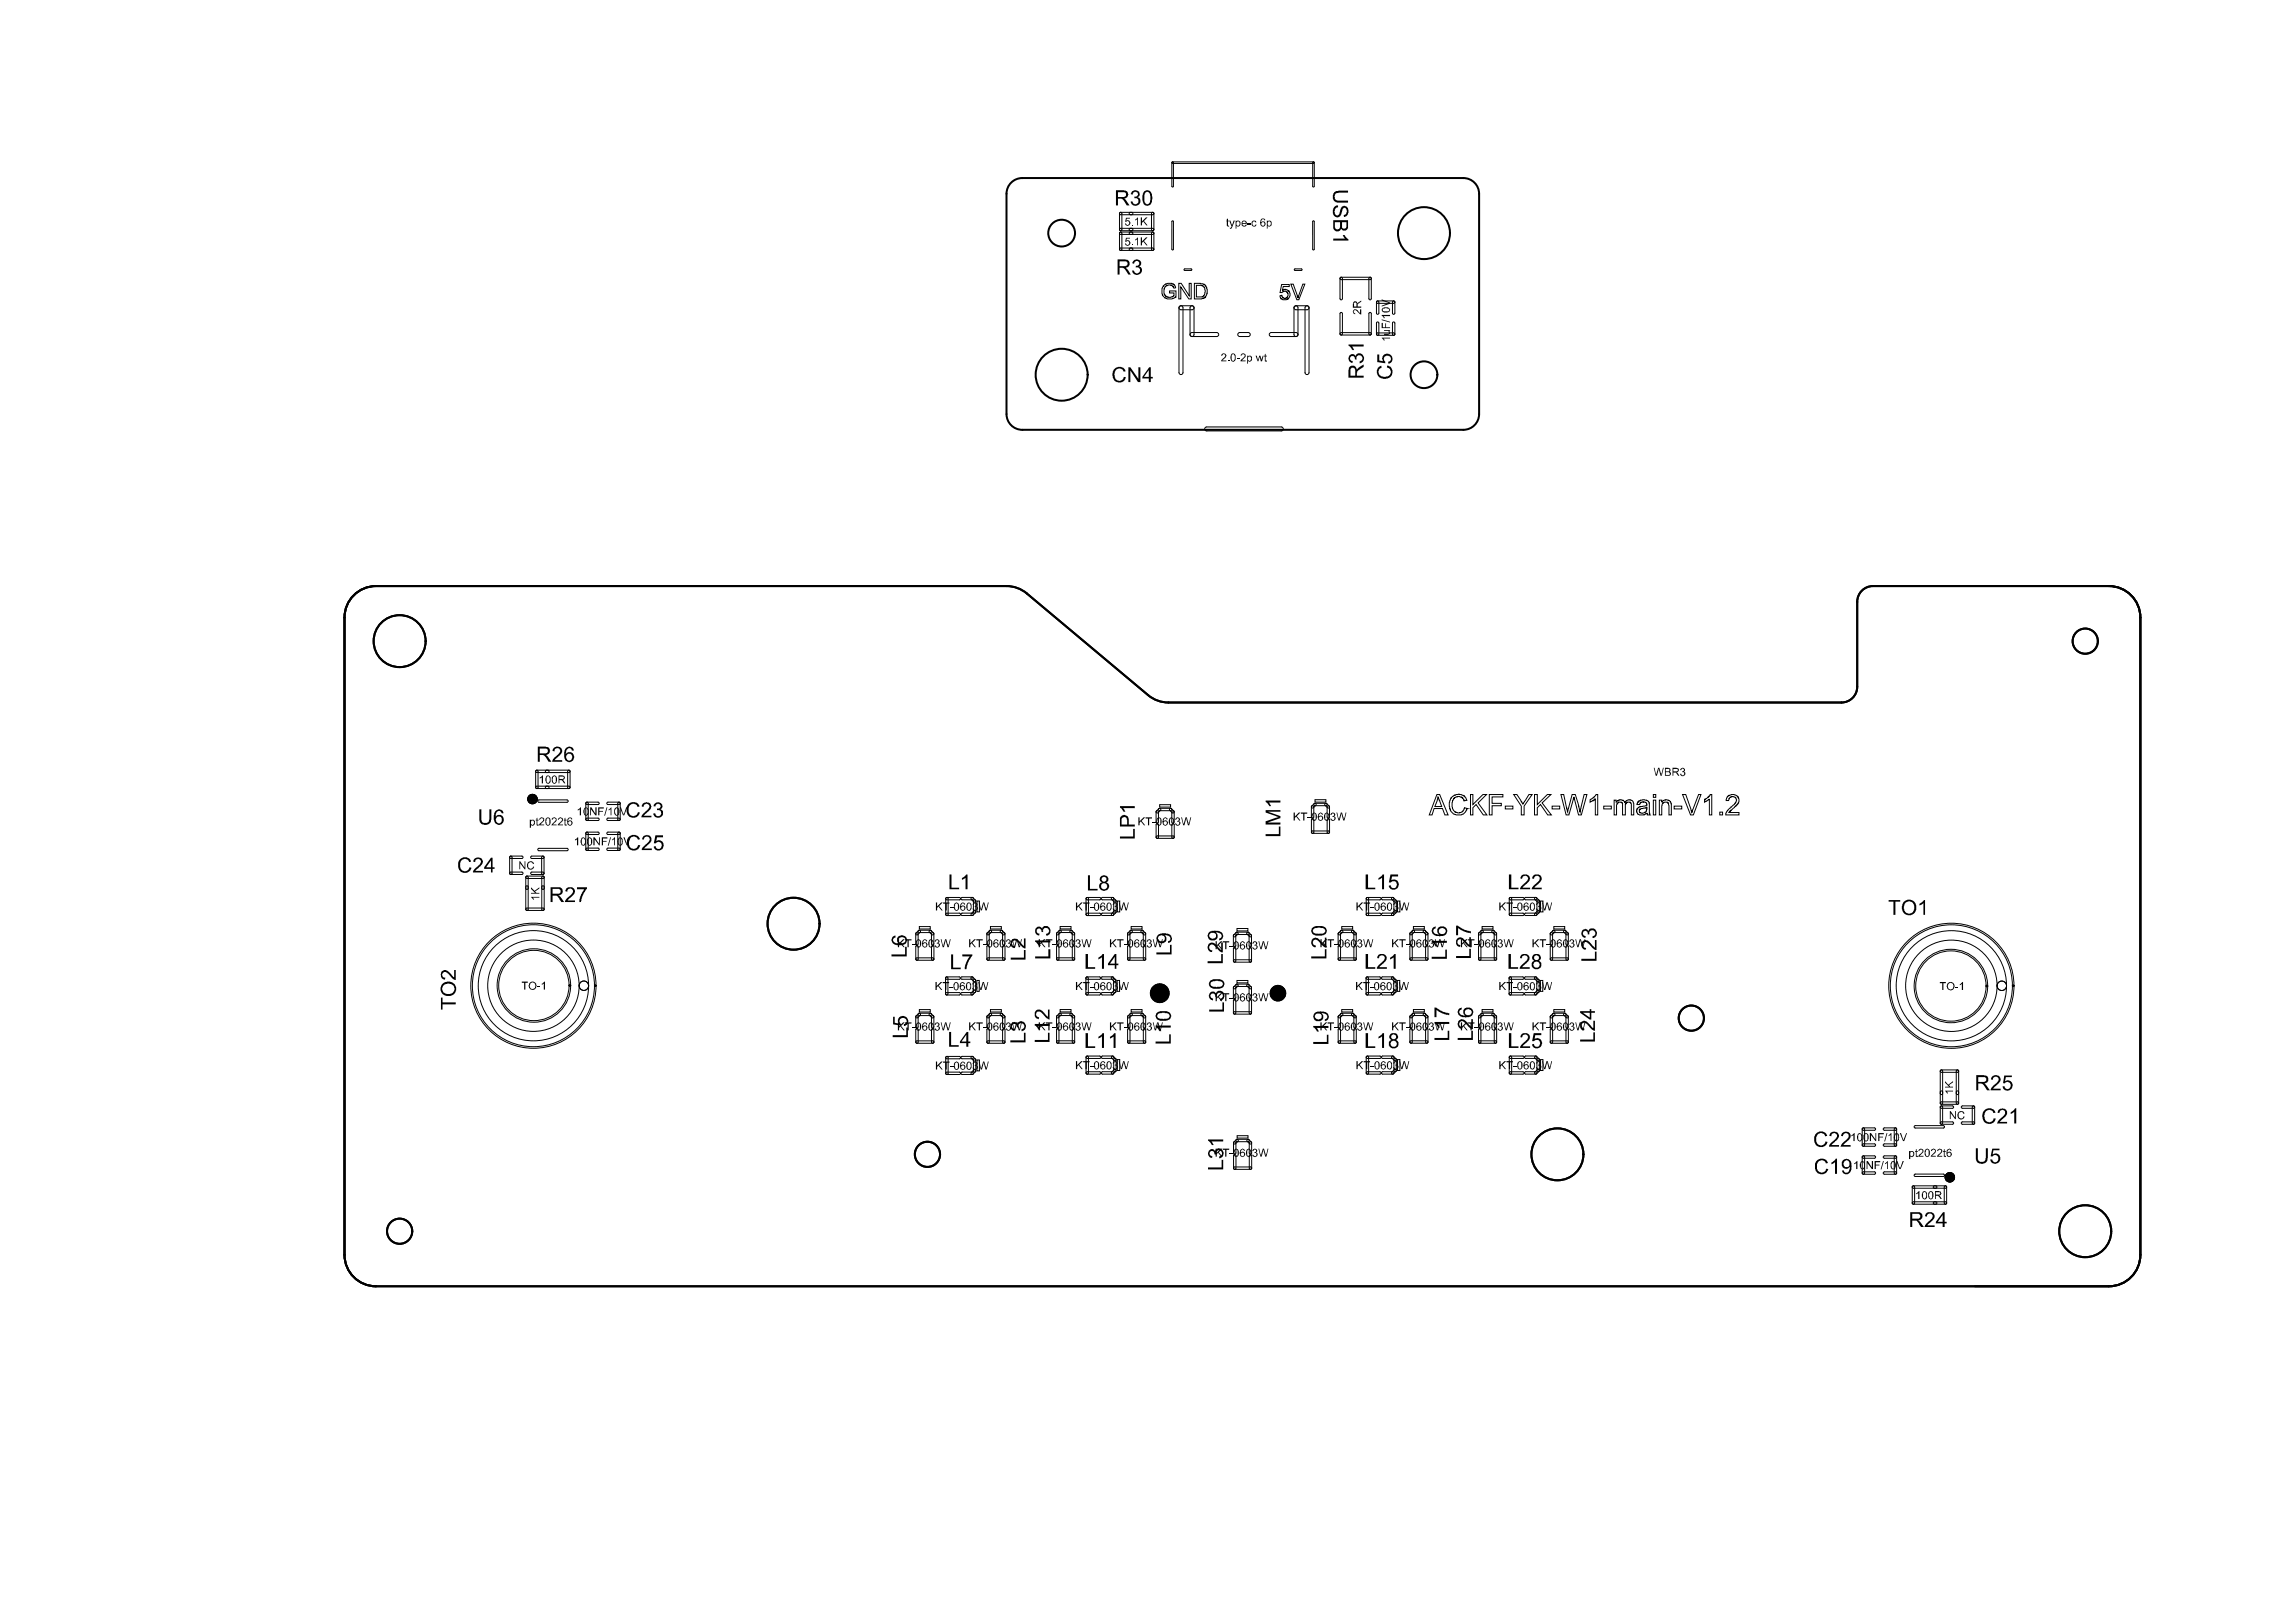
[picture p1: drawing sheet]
<svg xmlns="http://www.w3.org/2000/svg" width="297mm" height="210mm" viewBox="0 0 297 210" stroke-linecap="round" stroke-linejoin="round" font-family="sans-serif">
<g fill="#000">
<path d="M145.7 28.2h.5v.1h-.4l-.1 .2a.35 .35 0 0 1 .5 .2 .35 .35 0 0 1-.2 .5 .35 .35 0 0 1-.4-.3h.1a.23 .23 0 0 0 .4 .1 .23 .23 0 0 0-.2-.4l-.3 .1zM145.7 30.8h.5v.1h-.4l-.1 .2a.35 .35 0 0 1 .5 .2 .35 .35 0 0 1-.2 .5 .35 .35 0 0 1-.4-.3h.1a.23 .23 0 0 0 .4 .1 .23 .23 0 0 0-.2-.4l-.3 .1zM146.4 29.1h.1v.1h-.1zM146.4 31.7h.1v.1h-.1zM146.4 24.8a.58 .58 0 0 1 .8-.1 .58 .58 0 0 1 .2 .6l-.2 .2a.56 .56 0 0 1 .3 .7 .56 .56 0 0 1-.6 .4 .62 .62 0 0 1-.6-.5h.2a.39 .39 0 0 0 .5 .3 .39 .39 0 0 0 .3-.5 .39 .39 0 0 0-.5-.2v-.3a.34 .34 0 0 0 .4-.3 .34 .34 0 0 0-.4-.3l-.2 .1-.1 .3-.2-.1zM146.6 33.8h.1a.52 .52 0 0 1 .7-.1 .52 .52 0 0 1 0 .7 .59 .59 0 0 1 .3 .8 .59 .59 0 0 1-.6 .4 .62 .62 0 0 1-.7-.6h.3a.41 .41 0 0 0 .5 .4 .41 .41 0 0 0 .3-.6 .41 .41 0 0 0-.6-.2l.1-.2a.33 .33 0 0 0 .4-.2 .33 .33 0 0 0-.3-.4 .33 .33 0 0 0-.3 .3h-.3zM146.9 28.4l.3-.3v1.1h-.1v-.8l-.2 .1zM146.9 31l.3-.3v1.1h-.1v-.8l-.2 .1zM147.6 28.1h.1v.6l.6-.6h.2l-.5 .5 .5 .6h-.2l-.4-.5-.2 .2v.3h-.1zM147.6 30.7h.1v.5l.6-.5h.2l-.5 .5 .5 .6h-.2l-.4-.6-.2 .2v.4h-.1zM158.7 28.3h.2v.2h.1v.2h-.1v.5h.1v.1h-.2l-.1-.1zM159 28.5h.2l.2 .7 .2-.7h.2l-.4 .9-.2 .2-.1-.1h.1l.1-.2z"/>
<path d="M161.4 28.9h.4v.1h-.4zM161.9 28.7h.1a.32 .32 0 0 1 .3-.2 .32 .32 0 0 1 .2 .3h-.1a.24 .24 0 0 0-.3-.1 .24 .24 0 0 0 0 .4v.1h.2l.1-.2 .1 .1a.34 .34 0 0 1-.4 .2 .34 .34 0 0 1-.2-.5zM172.5 30.9h1.5l-.3-.4 .2-.1 .6 .6v.1h-2zM172.6 24.9l.6-.2h1.2v.2l-1.2 .1a.49 .49 0 0 0-.6 .5 .49 .49 0 0 0 .6 .5h1.2v.2h-1.5a.83 .83 0 0 1-.3-1.3zM172.6 26.8l.3-.2h.2v.2a.56 .56 0 0 0-.4 .8 .32 .32 0 0 0 .4 .3 .32 .32 0 0 0 .2-.4l.1-.3a.52 .52 0 0 1 .6-.6 .52 .52 0 0 1 .5 .7v.2a.62 .62 0 0 1-.6 .6l-.1-.3a.47 .47 0 0 0 .4-.4 .47 .47 0 0 0-.3-.5l-.2 .2-.1 .4a.56 .56 0 0 1-.4 .6 .56 .56 0 0 1-.7-.3l-.1-.2v-.4zM178.7 38.7l1.1 .5v.1l-1.1 .4v-.1l1-.4-1-.3zM144.1 47.8l.2-.1a.81 .81 0 0 1 1.3 .3l-.2 .1a.58 .58 0 0 0-.7-.4 .58 .58 0 0 0-.5 .6v.3a.6 .6 0 0 0 .5 .7 .6 .6 0 0 0 .7-.5h.3a.9 .9 0 0 1-1.1 .7 .9 .9 0 0 1-.7-1zM146 47.5h.2l1.1 1.5v-1.5h.2v1.9h-.3l-1-1.5v1.5h-.2zM158 45.8a.36 .36 0 0 1 .6 .1 .36 .36 0 0 1-.2 .5l-.3 .3h.6v.1h-.7l.1-.4a.41 .41 0 0 0 .3-.6h-.2l-.1 .2h-.1zM158.9 46.7h.1v.1h-.1zM160 46.3h.4v.1h-.4zM160.5 45.9a.34 .34 0 0 1 .6 0 .34 .34 0 0 1-.2 .5l-.3 .3h.5v.1h-.6l.2-.4a.45 .45 0 0 0 .3-.5l-.2-.1-.2 .2h-.1z"/>
<path d="M162.4 46h.2l.2 .6 .1-.6h.2l.1 .6 .2-.6h.1l-.2 .8h-.2l-.1-.6-.2 .6h-.1zM163.6 45.8h.1v.2h.2v.1h-.2v.6h.2v.1a.17 .17 0 0 1-.2 0 .17 .17 0 0 1-.1-.3v-.4h-.1v-.1h.1zM174.6 46a.48 .48 0 0 1 .8 .1 .56 .56 0 0 1 .6-.4 .56 .56 0 0 1 .5 .6 .72 .72 0 0 1-.6 .7v-.2a.41 .41 0 0 0 .3-.6 .41 .41 0 0 0-.5-.2 .41 .41 0 0 0-.2 .5h-.2a.31 .31 0 0 0-.2-.4 .31 .31 0 0 0-.4 .2 .31 .31 0 0 0 .3 .4v.3a.58 .58 0 0 1-.4-1zM175.1 40.1a.43 .43 0 0 1 .4-.1 .43 .43 0 0 1 .3 .4l.2 .1v-.5h.1v.7l-.4-.2a.47 .47 0 0 0-.5-.3l-.1 .1 .2 .4a.37 .37 0 0 1-.2-.6zM174.5 44.6h1.9v.2h-1.5l.3 .5h-.2l-.3-.4-.2-.2zM178.2 47.6l.4-.3 .1 .3a.58 .58 0 0 0-.4 .6 .58 .58 0 0 0 .7 .5l.1 .1a.72 .72 0 0 0 .8-.6 .63 .63 0 0 0-.5-.7l.1-.2a.9 .9 0 0 1 .6 1 .9 .9 0 0 1-1 .7h-.1a.95 .95 0 0 1-.8-1.4zM178.2 45.9h.2v.8l.6 .1a.65 .65 0 0 1 .4-1 .65 .65 0 0 1 .7 .7v.1a.54 .54 0 0 1-.5 .5v-.3a.4 .4 0 0 0 .3-.5 .4 .4 0 0 0-.5-.3 .43 .43 0 0 0-.3 .3 .43 .43 0 0 0 .1 .5v.2l-1-.1zM178.7 41.8h.2v.6h.3v-.6h.1v.6h.5v.1h-1.1zM178.7 43.7h1.1v.1h-.8l.2 .3h-.2zM179.1 42.7h.7v.1h-.1a.27 .27 0 0 1 .1 .4 .27 .27 0 0 1-.3 .1h-.4v-.1h.4a.19 .19 0 0 0 .2-.2 .19 .19 0 0 0-.2-.2h-.4zM178.7 41.3l1.1 .3v.1l-1.1-.3zM178.7 40.8h1.1v.1h-.8l.2 .2-.2 .1z"/>
<path d="M71.6 96.8a.61 .61 0 0 1 .9 0 .61 .61 0 0 1 0 .8l-.8 .8h1v.2h-1.3l.1-.4 .6-.4a.6 .6 0 0 0 .3-.9 .41 .41 0 0 0-.7 .3h-.2zM217.4 99.6a.31 .31 0 0 1 .4-.2 .31 .31 0 0 1 .1 .4l-.1 .1a.29 .29 0 0 1 .2 .4 .29 .29 0 0 1-.4 .1h-.1a.13 .13 0 0 1-.1-.2 .13 .13 0 0 1 .1-.1 .18 .18 0 0 0 .2 .2 .18 .18 0 0 0 .2-.2 .18 .18 0 0 0-.2-.2l-.1-.1a.17 .17 0 0 0 .3-.1 .17 .17 0 0 0-.2-.2 .17 .17 0 0 0-.2 .2h-.1zM59.5 111.2l.4-.2a.78 .78 0 0 1 1 .5l-.2 .1a.6 .6 0 0 0-.8-.4 .6 .6 0 0 0-.4 .7 .62 .62 0 0 0 .4 .8 .62 .62 0 0 0 .8-.4h.3a.89 .89 0 0 1-1.1 .6 .89 .89 0 0 1-.6-1.1zM61.3 111.1h.1a.63 .63 0 0 1 .7-.1 .63 .63 0 0 1 .3 .7l-.1 .2-.8 .8h1v.2h-1.3l.1-.4 .7-.5a.57 .57 0 0 0 .1-.7 .42 .42 0 0 0-.7 .3l-.2-.1zM62 104.7h.3v1.2a.52 .52 0 0 0 .4 .6 .52 .52 0 0 0 .6-.5v-1.3h.3v1.2a.79 .79 0 0 1-.6 .8 .79 .79 0 0 1-.9-.4zM67.2 111.5h.1l.6 .8v-.8h.1v1h-.1l-.6-.8v.8h-.1zM68.2 111.7h.1a.47 .47 0 0 1 .4-.2 .47 .47 0 0 1 .4 .3h-.1a.35 .35 0 0 0-.5-.2 .35 .35 0 0 0-.2 .5 .31 .31 0 0 0 .3 .3 .31 .31 0 0 0 .4-.3l.1 .1a.5 .5 0 0 1-.7 .3 .5 .5 0 0 1-.2-.7zM68.7 114.8l.5 .5 .6-.5v.2l-.6 .4 .2 .1h.4v.1h-1.1v-.1h.5l-.5-.5zM69.4 105.9l.1-.1v.3h.2v.1h-.2v.5h.2v.1a.17 .17 0 0 1-.2 0 .17 .17 0 0 1-.1-.2v-.4h-.1v-.1h.1zM68.7 116.1h1.1v.1h-.8l.1 .2h-.1zM69.8 105.9a.34 .34 0 0 1 .5 0 .34 .34 0 0 1-.2 .5l-.2 .3h.5v.1h-.7l.2-.3a.45 .45 0 0 0 .3-.5l-.2-.1-.1 .2h-.2zM69.8 100.6l.4-.3v1.1h-.1v-.8l-.2 .2z"/>
<path d="M71.4 105.9a.34 .34 0 0 1 .5 0 .34 .34 0 0 1-.2 .5l-.2 .3h.5v.1h-.7l.4-.5a.21 .21 0 0 0 .2-.2 .21 .21 0 0 0-.2-.2 .21 .21 0 0 0-.2 .2h-.1zM72.2 105.9a.33 .33 0 0 1 .5 0 .33 .33 0 0 1-.1 .5l-.3 .3h.5v.1h-.6l.1-.3a.52 .52 0 0 0 .4-.5l-.2-.1-.2 .2h-.1zM73 105.9l.1-.1v.3h.2v.1h-.2v.5h.2v.2h-.1a.16 .16 0 0 1-.2-.1 .16 .16 0 0 1 0-.2v-.4h-.1v-.1h.1zM73.2 115h.1a.61 .61 0 0 1 .9 0 .61 .61 0 0 1-.1 .9l-.7 .6h1v.2h-1.3l.2-.4 .5-.4a.76 .76 0 0 0 .3-.8 .39 .39 0 0 0-.4-.1 .39 .39 0 0 0-.3 .4l-.3-.1zM74.4 108.6l.4-.2v1h-.2v-.8l-.2 .2zM74.8 104.7l.4-.2v1h-.2v-.8l-.2 .2zM74.6 114.8h1.3v.2l-.1 .1-.5 .9-.1 .7h-.2v-.5l.3-.8 .3-.3h-1zM76.4 104.5h.1l.5 .8v-.8h.2v1h-.2l-.5-.8v.8h-.1zM76.8 108.4h.1l.6 .8v-.8h.1v1h-.1l-.6-.8v.8h-.1zM77.4 104.5h.7v.1h-.6v.3h.5v.1h-.5v.5h-.1zM78.5 104.5h.1l-.3 1.1h-.1zM77.9 108.4h.7v.1h-.6v.3h.5v.1h-.5v.5h-.1z"/>
<path d="M78.9 108.4h.1l-.3 1h-.1zM78.7 104.7l.4-.2v1h-.1v-.8l-.3 .2zM79.2 108.6l.4-.2v1h-.1v-.8l-.3 .2zM80.2 104.5h.1l.4 .9 .3-.9h.2l-.4 1h-.2zM80.7 108.4h.1l.3 .9 .4-.9h.1l-.4 1h-.1zM81.2 104.1h.1a.82 .82 0 0 1 .8-.3 .82 .82 0 0 1 .6 .6h-.2a.59 .59 0 0 0-.8-.4 .59 .59 0 0 0-.4 .7 .66 .66 0 0 0 .3 .8 .66 .66 0 0 0 .8 0l.1-.4h.3a.89 .89 0 0 1-1.1 .7 .89 .89 0 0 1-.6-1.1v-.3zM81.3 108.4l.1-.1a.81 .81 0 0 1 1.4 .3l-.3 .1a.59 .59 0 0 0-.7-.4 .59 .59 0 0 0-.4 .6v.1a.64 .64 0 0 0 .3 .7 .64 .64 0 0 0 .8-.1l.1-.3 .2 .1a.89 .89 0 0 1-1.1 .6 .89 .89 0 0 1-.6-1.1zM83.1 104h.1a.64 .64 0 0 1 .8-.1 .64 .64 0 0 1 .2 .7l-.9 1h1v.2h-1.3l.1-.4 .6-.6a.52 .52 0 0 0 .2-.7 .44 .44 0 0 0-.7 .3h-.2zM83.2 108.3l.1-.1a.61 .61 0 0 1 .9 .2 .61 .61 0 0 1-.3 .8l-.6 .6h1v.2h-1.3l.1-.3 .6-.5a.88 .88 0 0 0 .3-.8 .44 .44 0 0 0-.7 .2h-.3zM84.6 104.1a.6 .6 0 0 1 .7-.2 .6 .6 0 0 1 .4 .5l-.1 .2-.2 .1a.54 .54 0 0 1 .4 .6 .54 .54 0 0 1-.4 .5 .59 .59 0 0 1-.9-.5h.2a.39 .39 0 0 0 .5 .3 .39 .39 0 0 0 .3-.5 .39 .39 0 0 0-.5-.3v-.2a.32 .32 0 0 0 .4-.1 .32 .32 0 0 0-.1-.4 .32 .32 0 0 0-.4 .1l-.1 .2-.3-.1zM84.8 108.1h1v.3h-.8l-.1 .5a.63 .63 0 0 1 .8 .1 .63 .63 0 0 1 0 .8 .63 .63 0 0 1-.6 .3 .63 .63 0 0 1-.5-.6h.2a.42 .42 0 0 0 .5 .4 .42 .42 0 0 0 .3-.6 .42 .42 0 0 0-.3-.3 .42 .42 0 0 0-.5 .1h-.2zM121.1 116.8h.1v.5l.6-.5h.2l-.5 .5 .5 .5h-.2l-.4-.5-.2 .2v.3h-.1z"/>
<path d="M122 116.8h.8v.1h-.3v.9h-.2v-.9h-.3zM122.8 113.2h.3v1.7h1v.2h-1.3zM122.9 117.4h.4v.1h-.4zM124.4 113.6l.4-.2 .2-.2h.2v1.9h-.3v-1.5l-.4 .2h-.1zM125.9 116.8a.29 .29 0 0 1 .4 .1 .29 .29 0 0 1 .1 .4h-.1a.34 .34 0 0 1 .1 .5 .34 .34 0 0 1-.6-.1v-.1h.1a.2 .2 0 0 0 .3 .1 .2 .2 0 0 0 .1-.2 .2 .2 0 0 0-.2-.1v-.1a.17 .17 0 0 0 .2-.2 .17 .17 0 0 0-.1-.2 .17 .17 0 0 0-.2 .1l-.2 .1zM126.6 116.8h.1l.2 .9 .3-.9h.1l.3 .9 .2-.9h.1l-.2 1h-.2l-.2-.9-.3 .9h-.1zM139.2 116.8h.2v.5l.5-.5h.2l-.5 .5 .5 .5h-.2l-.4-.5-.1 .2v.3h-.2zM140.1 116.8h.9v.1h-.4v.9h-.2v-.9h-.3zM140.8 113.3h.2v1.7h1v.2h-1.2zM141 117.4h.4v.1h-.4zM144.1 116.8a.29 .29 0 0 1 .4 .1 .29 .29 0 0 1 0 .4h-.1a.34 .34 0 0 1 .1 .5 .34 .34 0 0 1-.5-.1v-.1h.1a.2 .2 0 0 0 .2 .1 .2 .2 0 0 0 .2-.2 .2 .2 0 0 0-.3-.1v-.1a.17 .17 0 0 0 .2-.2 .17 .17 0 0 0-.1-.2 .17 .17 0 0 0-.2 .1l-.1 .1zM144.7 116.8h.1l.2 .9 .3-.9h.2l.2 .9 .2-.9h.1l-.2 1h-.2l-.2-.9-.2 .9h-.2z"/>
<path d="M144.9 108.3h1.7v-1h.2v1.2h-1.9zM144.9 104.3h1.9v.3h-1.5l.3 .4h-.2l-.2-.3-.3-.2zM147.3 105.8h.1v.5l.5-.5h.3l-.5 .4 .5 .6h-.2l-.4-.5-.2 .2v.3h-.1zM148.2 105.8h.8v.1h-.3v.9h-.2v-.9h-.3zM149.1 106.4h.4v.1h-.4zM152.1 105.8a.29 .29 0 0 1 .4 0 .29 .29 0 0 1 .1 .4h-.1a.34 .34 0 0 1 .1 .6 .34 .34 0 0 1-.6-.2v-.1h.1a.2 .2 0 0 0 .3 .2 .2 .2 0 0 0 .1-.2 .2 .2 0 0 0-.2-.2v-.1a.17 .17 0 0 0 .2-.1 .17 .17 0 0 0-.1-.2 .17 .17 0 0 0-.2 .1l-.2 .1zM152.8 105.8h.1l.2 .9 .3-.9h.1l.3 .9 .2-.9h.1l-.3 1h-.1l-.2-.9-.3 .9h-.1zM163.7 107.9h1.7v-.9h.3v1.2h-2zM163.7 104.8h2v.2h-1.7l1.7 .6v.3l-1.7 .5h1.7v.3h-2v-.4l1.7-.6-1.7-.6zM163.7 103.6h2v.3h-1.5l.3 .4h-.3l-.2-.3-.3-.2zM167.4 105.1h.1v.6l.5-.6h.2l-.4 .5 .4 .6h-.1l-.4-.5-.2 .2v.3h-.1zM168.3 105.1h.8v.2h-.3v.9h-.2v-.9h-.3z"/>
<path d="M169.2 105.8h.4v.1h-.4zM172.2 105.2a.29 .29 0 0 1 .4 0 .29 .29 0 0 1 0 .4 .34 .34 0 0 1 .1 .6 .34 .34 0 0 1-.6-.2v-.1h.1a.2 .2 0 0 0 .2 .2 .2 .2 0 0 0 .2-.2 .2 .2 0 0 0-.2-.2v-.1a.17 .17 0 0 0 .2-.1 .17 .17 0 0 0-.1-.2 .17 .17 0 0 0-.2 .1l-.2 .1zM172.9 105.1h.1l.2 1 .3-1h.1l.3 1 .2-1h.1l-.3 1.1h-.1l-.2-.9-.3 .9h-.1zM175.5 116.8h.1v.5l.6-.5h.2l-.5 .5 .5 .5h-.2l-.4-.5-.2 .2v.3h-.1zM176.7 113.2h.3v1.7h.9v.2h-1.2zM176.4 116.8h.8v.1h-.3v.9h-.2v-.9h-.3zM177.3 117.4h.4v.1h-.4zM178.3 113.6l.4-.2 .2-.2h.2v1.9h-.3v-1.5l-.5 .3zM180.4 116.8a.29 .29 0 0 1 .3 .1 .29 .29 0 0 1 .1 .4h-.1a.34 .34 0 0 1 .1 .5 .34 .34 0 0 1-.6-.1v-.1h.2a.2 .2 0 0 0 .2 .1 .2 .2 0 0 0 .1-.2 .2 .2 0 0 0-.2-.1v-.1a.17 .17 0 0 0 .2-.2 .17 .17 0 0 0-.1-.2 .17 .17 0 0 0-.2 .1l-.2 .1zM179.9 113.2h1v.2h-.8l-.1 .5a.67 .67 0 0 1 1 .6 .67 .67 0 0 1-1 .6l-.3-.3v-.2h.2a.43 .43 0 0 0 .6 .3 .43 .43 0 0 0 .2-.6 .43 .43 0 0 0-.8-.1h-.2zM181 116.8h.1l.2 .9 .3-.9h.2l.2 .9 .2-.9h.1l-.2 1h-.2l-.2-.9-.3 .9h-.1zM188.4 119.8h.2l.9 .6 .8 .1v.3l-.9-.2-.8-.5v.9h-.2z"/>
<path d="M194 116.8h.1v.5l.5-.5h.2l-.4 .5 .4 .5h-.1l-.4-.5-.2 .2v.3h-.1zM195.2 113.2h.3v1.7h1v.2h-1.3zM194.9 116.8h.8v.1h-.3v.9h-.2v-.9h-.3zM195.8 117.4h.4v.1h-.4zM196.8 113.3h.1a.59 .59 0 0 1 .6-.1 .59 .59 0 0 1 .4 .5l-.1 .4-.8 .8h1v.2h-1.3l.1-.4 .6-.6a.57 .57 0 0 0 .2-.7 .42 .42 0 0 0-.7 .3h-.2zM198.3 113.4a.64 .64 0 0 1 .7-.3 .64 .64 0 0 1 .5 .7l-.3 .4-.7 .7h1v.2h-1.3l.2-.5 .4-.3a.66 .66 0 0 0 .3-.8 .36 .36 0 0 0-.4-.1 .36 .36 0 0 0-.2 .3h-.3zM198.8 116.8a.29 .29 0 0 1 .4 .1 .29 .29 0 0 1 0 .4 .34 .34 0 0 1 .1 .5 .34 .34 0 0 1-.6-.1v-.1h.1a.2 .2 0 0 0 .3 .1 .2 .2 0 0 0 .1-.2 .2 .2 0 0 0-.2-.1v-.1a.17 .17 0 0 0 .2-.2 .17 .17 0 0 0-.1-.2 .17 .17 0 0 0-.2 .1l-.2 .1zM199.5 116.8h.1l.2 .9 .3-.9h.1l.3 .9 .2-.9h.1l-.3 1h-.1l-.2-.9-.3 .9h-.1zM213.9 99.4h.2l.2 .9 .2-.9h.2l.2 .9 .2-.9h.1l-.2 1h-.2l-.2-.9-.2 .9h-.2zM244.3 116.5h1.5v.2h-.6v1.7h-.2v-1.7h-.7zM248.3 116.9l.3-.1 .3-.3h.1v1.9h-.2v-1.5l-.5 .3zM57.1 125.7a.79 .79 0 0 1 1.1 .2l.6 .6v-1h.2v1.3l-.5-.1-.4-.6a.76 .76 0 0 0-.7-.3 .37 .37 0 0 0-.2 .5 .37 .37 0 0 0 .4 .2v.3a.64 .64 0 0 1-.5-1.1z"/>
<path d="M57 129.1h.3v.6h1.7v.3h-1.7v.6h-.3zM67.5 127h.8v.2h-.3v.9h-.2v-.9h-.3zM69.5 127.6h.4v.2h-.4zM70.1 127.3l.4-.3v1.1h-.1v-.8l-.3 .1zM115.5 131.6h.2v.8l.6 .1a.67 .67 0 0 1 .5-1 .67 .67 0 0 1 .7 .9l-.1 .2-.3 .2h-.2v-.3a.39 .39 0 0 0 .4-.4 .39 .39 0 0 0-.5-.4 .41 .41 0 0 0-.4 .3 .41 .41 0 0 0 .2 .5l-.1 .2-1-.1zM116.2 121.5h.1v.6l.5-.6h.2l-.4 .5 .4 .6h-.1l-.4-.5-.2 .2v.3h-.1zM116.2 132.3h.1v.5l.5-.5h.2l-.4 .5 .4 .5h-.1l-.4-.5-.2 .2v.3h-.1zM115.3 123.5h1.8v-1h.2v1.3h-2zM115.5 134h1.8v-1h.2v1.2h-2zM117.1 121.5h.8v.2h-.3v.9h-.2v-.9h-.3zM117.1 132.3h.8v.2h-.3v.8h-.2v-.8h-.3zM118 122.2h.4v.1h-.4z"/>
<path d="M118 132.9h.4v.1h-.4zM121 121.6a.29 .29 0 0 1 .4 0 .29 .29 0 0 1 0 .4 .34 .34 0 0 1 .1 .6 .34 .34 0 0 1-.6-.2v-.1h.1a.2 .2 0 0 0 .3 .2 .2 .2 0 0 0 .1-.2 .2 .2 0 0 0-.2-.2v-.1a.17 .17 0 0 0 .2-.1 .17 .17 0 0 0-.1-.2 .17 .17 0 0 0-.2 .1l-.2 .1zM121 132.4a.29 .29 0 0 1 .4 0 .29 .29 0 0 1 0 .4 .34 .34 0 0 1 .1 .5 .34 .34 0 0 1-.6-.1v-.1h.1a.2 .2 0 0 0 .3 .2 .2 .2 0 0 0 .1-.3 .2 .2 0 0 0-.2-.1v-.1a.17 .17 0 0 0 .2-.1 .17 .17 0 0 0-.1-.3 .17 .17 0 0 0-.2 .2h-.2zM121 127.1h.2v.5l.5-.5h.2l-.5 .4 .5 .6h-.1l-.5-.5-.1 .2v.3h-.2zM121.1 137.4h.1v.5l.6-.5h.2l-.5 .4 .5 .6h-.2l-.4-.5-.2 .2v.3h-.1zM121.7 121.5h.1l.2 1 .3-1h.1l.3 1 .2-1h.1l-.3 1.1h-.1l-.2-.9-.3 .9h-.1zM121.7 132.3h.1l.2 .9 .3-.9h.1l.3 .9 .2-.9h.1l-.3 1h-.1l-.2-.8-.3 .8h-.1zM122 127.1h.8v.1h-.4v.9h-.1v-.9h-.3zM122 137.4h.8v.1h-.3v.9h-.2v-.9h-.3zM122.8 133.5h.2v1.8h1v.2h-1.2zM122.8 127.7h.5v.1h-.5zM122.9 138h.4v.1h-.4z"/>
<path d="M123 123.5h.3v1.7h1v.2h-1.3zM125.4 132.3h.1v.5l.6-.5h.2l-.5 .5 .5 .5h-.2l-.4-.5-.2 .2v.3h-.1zM125.4 121.5h.1v.6l.6-.6h.2l-.5 .5 .5 .6h-.2l-.4-.5-.2 .2v.3h-.1zM124.5 123.5h1.3v.2l-.4 .5-.2 .5-.2 .7h-.2l.1-.5 .3-.8 .3-.3h-1zM125.9 127.1a.29 .29 0 0 1 .4 .1 .29 .29 0 0 1 0 .3 .34 .34 0 0 1 0 .6 .34 .34 0 0 1-.5-.1v-.1h.1a.2 .2 0 0 0 .2 .1 .2 .2 0 0 0 .2-.2 .2 .2 0 0 0-.2-.2v-.1a.17 .17 0 0 0 .2-.1 .17 .17 0 0 0-.1-.2 .17 .17 0 0 0-.3 .1l-.1 .1zM125.9 137.4a.29 .29 0 0 1 .4 0 .29 .29 0 0 1 .1 .4h-.1a.34 .34 0 0 1 .1 .6 .34 .34 0 0 1-.6-.1v-.2h.1a.2 .2 0 0 0 .3 .2 .2 .2 0 0 0 .1-.2 .2 .2 0 0 0-.2-.2v-.1a.17 .17 0 0 0 .2-.1 .17 .17 0 0 0-.1-.2 .17 .17 0 0 0-.2 .1l-.2 .1zM126.3 132.3h.8v.2h-.3v.8h-.2v-.8h-.3zM126.3 121.5h.8v.2h-.3v.9h-.2v-.9h-.3zM127.2 132.9h.4v.1h-.4zM127.2 122.2h.4v.1h-.4zM126.6 127.1h.1l.2 .9 .2-.9h.2l.3 .9 .2-.9h.1l-.3 1h-.2l-.2-.9-.2 .9h-.2zM126.6 137.4h.1l.2 .9 .3-.9h.1l.3 .9 .2-.9h.1l-.2 1h-.2l-.2-.9-.3 .9h-.1z"/>
<path d="M130.2 132.4a.29 .29 0 0 1 .4 0 .29 .29 0 0 1 .1 .4h-.1a.34 .34 0 0 1 .1 .5 .34 .34 0 0 1-.6-.1v-.1h.1a.2 .2 0 0 0 .3 .2 .2 .2 0 0 0 .1-.3 .2 .2 0 0 0-.2-.1v-.1a.17 .17 0 0 0 .2-.1 .17 .17 0 0 0-.1-.3 .17 .17 0 0 0-.2 .2h-.2zM130.2 121.6a.29 .29 0 0 1 .4 0 .29 .29 0 0 1 .1 .4h-.1a.34 .34 0 0 1 .1 .6 .34 .34 0 0 1-.6-.2v-.1h.1a.2 .2 0 0 0 .3 .2 .2 .2 0 0 0 .1-.2 .2 .2 0 0 0-.2-.2v-.1a.17 .17 0 0 0 .2-.1 .17 .17 0 0 0-.1-.2 .17 .17 0 0 0-.2 .1l-.2 .1zM130.8 132.5h.1a.44 .44 0 0 1 .7 0 .58 .58 0 0 1 .7-.3 .58 .58 0 0 1 .4 .5 .62 .62 0 0 1-.5 .7v-.2a.39 .39 0 0 0 .3-.5 .39 .39 0 0 0-.5-.3 .39 .39 0 0 0-.3 .6l-.2-.1a.33 .33 0 0 0-.2-.4 .33 .33 0 0 0-.4 .3 .33 .33 0 0 0 .3 .4v.2a.62 .62 0 0 1-.4-.9zM130.9 121.6a.59 .59 0 0 1 .9 .2l.7 .6v-1h.2v1.3l-.4-.1-.6-.6a.57 .57 0 0 0-.7-.2 .37 .37 0 0 0 .2 .6l.1 .1v.2a.7 .7 0 0 1-.4-1.1zM130.9 132.3h.1l.2 .9 .3-.9h.1l.3 .9 .2-.9h.1l-.2 1h-.2l-.2-.8-.3 .8h-.1zM130.9 121.5h.1l.2 1 .3-1h.1l.3 1 .2-1h.1l-.2 1.1h-.2l-.2-.9-.3 .9h-.1zM130.7 134.6h1.8v-1h.2v1.3h-2zM130.8 123.9h1.7v-1h.2v1.3h-1.9zM134 130.8a.75 .75 0 0 1 1.1 .3l.5 .5v-1h.2v1.3l-.4-.1-.3-.4a.8 .8 0 0 0-.9-.4 .38 .38 0 0 0-.1 .4 .38 .38 0 0 0 .3 .2v.3a.67 .67 0 0 1-.5-.5 .67 .67 0 0 1 .1-.6zM134 120.1a.44 .44 0 0 1 .4-.2 .44 .44 0 0 1 .4 .3 .58 .58 0 0 1 .8-.4 .58 .58 0 0 1 .3 .8l-.1 .3-.3 .2h-.1l-.1-.2a.4 .4 0 0 0 .4-.6 .4 .4 0 0 0-.6-.2l-.2 .3 .1 .2h-.3a.33 .33 0 0 0-.2-.4 .33 .33 0 0 0-.4 .2l.1 .3 .3 .1-.1 .3a.66 .66 0 0 1-.4-1zM134.4 132.3h.1v.5l.6-.5h.2l-.5 .5 .5 .5h-.2l-.4-.5-.2 .2v.3h-.1zM134.4 121.5h.1v.6l.6-.6h.2l-.5 .5 .5 .6h-.2l-.4-.5-.2 .2v.3h-.1z"/>
<path d="M133.9 134.6h1.7v-1h.2v1.2h-1.9zM133.9 123.8h1.7v-1h.3v1.2h-2zM133.9 132.5h1.9v.3h-1.5l.3 .4h-.3l-.1-.3-.3-.2zM133.9 121.7h2v.3h-1.6l.3 .4h-.2l-.2-.3-.3-.2zM135.3 132.3h.8v.2h-.3v.8h-.2v-.8h-.3zM135.3 121.5h.8v.2h-.3v.9h-.2v-.9h-.3zM136.2 132.9h.4v.1h-.4zM136.2 122.2h.4v.1h-.4zM139.3 132.4a.29 .29 0 0 1 .3 0 .29 .29 0 0 1 .1 .4h-.1a.34 .34 0 0 1 .1 .5 .34 .34 0 0 1-.6-.1v-.1h.2a.2 .2 0 0 0 .2 .2 .2 .2 0 0 0 .1-.3 .2 .2 0 0 0-.2-.1v-.1a.17 .17 0 0 0 .2-.1 .17 .17 0 0 0-.1-.3 .17 .17 0 0 0-.2 .2h-.2zM139.3 121.6a.29 .29 0 0 1 .3 0 .29 .29 0 0 1 .1 .4h-.1a.34 .34 0 0 1 .1 .6 .34 .34 0 0 1-.6-.2v-.1h.2a.2 .2 0 0 0 .2 .2 .2 .2 0 0 0 .1-.2 .2 .2 0 0 0-.2-.2v-.1a.17 .17 0 0 0 .2-.1 .17 .17 0 0 0-.1-.2 .17 .17 0 0 0-.2 .1l-.2 .1zM139.2 127.1h.2v.5l.5-.5h.2l-.5 .4 .5 .6h-.2l-.4-.5-.1 .2v.3h-.2zM139.2 137.3h.2v.5l.5-.5h.2l-.5 .5 .5 .6h-.2l-.4-.6-.1 .2v.4h-.2z"/>
<path d="M140.4 123.5h.4v1.7h.9v.2h-1.3zM140.4 133.7h.4v1.7h.9v.2h-1.3zM140.1 127.1h.9v.1h-.4v.9h-.2v-.9h-.3zM139.9 132.3h.1l.2 .9 .3-.9h.1l.3 .9 .2-.9h.1l-.2 1h-.2l-.2-.8-.3 .8h-.1zM140.1 137.3h.9v.2h-.4v.9h-.2v-.9h-.3zM139.9 121.5h.1l.2 1 .3-1h.1l.3 1 .2-1h.1l-.2 1.1h-.2l-.2-.9-.3 .9h-.1zM141 127.7h.4v.1h-.4zM141 137.9h.4v.1h-.4zM142.1 123.9l.4-.2 .1-.2h.2v1.9h-.2v-1.5l-.5 .3zM142.1 134.2l.4-.2 .1-.3h.2v1.9h-.2v-1.5l-.5 .3zM143.6 121.5h.2v.6l.5-.6h.2l-.5 .5 .5 .6h-.2l-.4-.5-.1 .2v.3h-.2zM143.6 132.3h.2v.5l.5-.5h.2l-.5 .5 .5 .5h-.2l-.4-.5-.1 .2v.3h-.2z"/>
<path d="M144.1 127.1a.29 .29 0 0 1 .4 .1 .29 .29 0 0 1 0 .3h-.1a.34 .34 0 0 1 .1 .6 .34 .34 0 0 1-.5-.1v-.1h.1a.2 .2 0 0 0 .2 .1 .2 .2 0 0 0 .2-.2 .2 .2 0 0 0-.3-.2v-.1a.17 .17 0 0 0 .2-.1 .17 .17 0 0 0-.1-.2 .17 .17 0 0 0-.2 .1l-.1 .1zM144.1 137.4a.29 .29 0 0 1 .4 0 .29 .29 0 0 1 0 .4h-.1a.34 .34 0 0 1 .1 .5 .34 .34 0 0 1-.5-.1v-.1h.1a.2 .2 0 0 0 .2 .2 .2 .2 0 0 0 .2-.2 .2 .2 0 0 0-.3-.2v-.1a.17 .17 0 0 0 .2-.1 .17 .17 0 0 0-.1-.2 .17 .17 0 0 0-.2 .1h-.1zM143.6 134.2l.3-.2 .3-.3h.1v1.9h-.2v-1.5l-.5 .3zM144.5 121.5h.9v.2h-.4v.9h-.2v-.9h-.3zM144.5 132.3h.9v.2h-.4v.8h-.2v-.8h-.3zM144.7 127.1h.1l.2 .9 .3-.9h.2l.2 .9 .2-.9h.1l-.2 1h-.2l-.2-.9-.2 .9h-.2zM144.7 137.3h.1l.2 1 .3-1h.2l.2 1 .2-1h.1l-.2 1.1h-.2l-.2-.9-.2 .9h-.2zM145.4 122.2h.4v.1h-.4zM145.4 132.9h.4v.1h-.4zM148.5 121.6a.29 .29 0 0 1 .4 0 .29 .29 0 0 1 0 .4h-.1a.34 .34 0 0 1 .1 .6 .34 .34 0 0 1-.5-.2v-.1h.1a.2 .2 0 0 0 .2 .2 .2 .2 0 0 0 .2-.2 .2 .2 0 0 0-.3-.2v-.1a.17 .17 0 0 0 .2-.1 .17 .17 0 0 0-.1-.2 .17 .17 0 0 0-.2 .1l-.1 .1zM148.5 132.4a.29 .29 0 0 1 .4 0 .29 .29 0 0 1 0 .4h-.1a.34 .34 0 0 1 .1 .5 .34 .34 0 0 1-.5-.1v-.1h.1a.2 .2 0 0 0 .2 .2 .2 .2 0 0 0 .2-.3 .2 .2 0 0 0-.3-.1v-.1a.17 .17 0 0 0 .2-.1 .17 .17 0 0 0-.1-.3 .17 .17 0 0 0-.2 .2h-.1zM149.1 121.5h.1l.2 1 .3-1h.2l.2 1 .2-1h.1l-.2 1.1h-.2l-.2-.9-.2 .9h-.2z"/>
<path d="M149.1 132.3h.1l.2 .9 .3-.9h.2l.2 .9 .2-.9h.1l-.2 1h-.2l-.2-.8-.2 .8h-.2zM149.5 134.8h1.8v-.9h.2v1.1h-2zM149.6 123.3h1.8v-1h.2v1.2h-2zM149.5 132.7h2v.3h-1.5l.2 .4h-.2l-.5-.5zM156.4 122.1a.75 .75 0 0 1 1.1 .3l.5 .5v-.9h.2v1.3a1.02 1.02 0 0 1-.8-.6 .72 .72 0 0 0-.8-.4 .4 .4 0 0 0-.2 .4 .4 .4 0 0 0 .5 .3l-.2 .2a.66 .66 0 0 1-.3-1.1zM156.5 128.5a.48 .48 0 0 1 .8 .1 .57 .57 0 0 1 .7-.4 .57 .57 0 0 1 .4 .7 .62 .62 0 0 1-.6 .6v-.2a.39 .39 0 0 0 .4-.5 .39 .39 0 0 0-.5-.3 .39 .39 0 0 0-.3 .5l-.2-.1a.31 .31 0 0 0-.3-.3 .31 .31 0 0 0-.3 .3 .31 .31 0 0 0 .3 .3v.3a.58 .58 0 0 1-.4-1zM157.3 128.5h.1v.5l.5-.5h.2l-.4 .5 .4 .6h-.1l-.4-.6-.2 .3v.3h-.1zM157.3 121.8h.1v.5l.5-.5h.2l-.4 .5 .4 .5h-.1l-.4-.5-.2 .2v.3h-.1zM156.2 124.4h1.8v-.9h.2v1.1h-2zM156.4 130.6h1.7v-.9h.3v1.2h-2zM158.2 128.5h.8v.2h-.3v.9h-.2v-.9h-.3zM158.2 121.8h.8v.2h-.3v.8h-.2v-.8h-.3z"/>
<path d="M159.1 129.1h.4v.2h-.4zM159.1 122.4h.4v.1h-.4zM162.1 128.6a.29 .29 0 0 1 .4 0 .29 .29 0 0 1 0 .4 .34 .34 0 0 1 .1 .5 .34 .34 0 0 1-.6-.1v-.1h.1a.2 .2 0 0 0 .3 .2 .2 .2 0 0 0 .1-.2 .2 .2 0 0 0-.2-.2v-.1a.17 .17 0 0 0 .2-.1 .17 .17 0 0 0-.1-.2 .17 .17 0 0 0-.2 .1h-.2zM162.1 121.9a.29 .29 0 0 1 .4 0 .29 .29 0 0 1 0 .4 .34 .34 0 0 1 .1 .5 .34 .34 0 0 1-.6-.1v-.1h.1a.2 .2 0 0 0 .3 .2 .2 .2 0 0 0 .1-.3 .2 .2 0 0 0-.2-.1v-.1a.17 .17 0 0 0 .2-.1 .17 .17 0 0 0-.1-.3 .17 .17 0 0 0-.2 .2h-.2zM162.8 128.5h.1l.2 1 .3-1h.1l.3 1 .2-1h.1l-.3 1.1h-.1l-.2-.9-.3 .9h-.1zM162.8 121.8h.1l.2 .9 .3-.9h.1l.3 .9 .2-.9h.1l-.3 1h-.1l-.2-.8-.3 .8h-.1zM169.8 121.5a.73 .73 0 0 1 1.1 .3l.5 .5v-1h.2v1.3l-.4-.1-.4-.4a.54 .54 0 0 0-.9-.3 .41 .41 0 0 0 .4 .6l-.1 .2a.65 .65 0 0 1-.4-1.1zM170.8 132.3h.2v.5l.5-.5h.2l-.5 .5 .5 .5h-.1l-.5-.5-.1 .2v.3h-.2zM170.8 121.5h.2v.6l.5-.6h.2l-.5 .5 .5 .6h-.1l-.5-.5-.1 .2v.3h-.2zM169.6 123.8h1.8v-1h.2v1.2h-2zM169.9 134.8h1.8v-.9h.2v1.2h-2zM169.9 132.8h2v.2h-1.5l.2 .4-.2 .1-.1-.3-.4-.3z"/>
<path d="M171.8 132.3h.8v.2h-.4v.8h-.1v-.8h-.3zM171.8 121.5h.8v.2h-.4v.9h-.1v-.9h-.3zM172.6 132.9h.5v.1h-.5zM172.6 122.2h.5v.1h-.5zM175.4 127.1h.2v.5l.5-.5h.2l-.5 .4 .5 .6h-.1l-.5-.5-.1 .2v.3h-.2zM175.5 137.3h.1v.5l.6-.5h.2l-.5 .5 .5 .6h-.2l-.4-.6-.2 .2v.4h-.1zM175.7 132.4a.29 .29 0 0 1 .4 0 .29 .29 0 0 1 0 .4 .34 .34 0 0 1 0 .5 .34 .34 0 0 1-.5-.1v-.1h.1a.2 .2 0 0 0 .2 .2 .2 .2 0 0 0 .2-.3 .2 .2 0 0 0-.3-.1v-.1a.17 .17 0 0 0 .3-.1 .17 .17 0 0 0-.1-.3 .18 .18 0 0 0-.3 .2h-.1zM175.7 121.6a.29 .29 0 0 1 .4 0 .29 .29 0 0 1 0 .4 .34 .34 0 0 1 0 .6 .34 .34 0 0 1-.5-.2v-.1h.1a.2 .2 0 0 0 .2 .2 .2 .2 0 0 0 .2-.2 .2 .2 0 0 0-.3-.2v-.1a.17 .17 0 0 0 .3-.1 .17 .17 0 0 0-.1-.2 .17 .17 0 0 0-.3 .1l-.1 .1zM176.7 133.7h.3v1.7h.9v.2h-1.2zM176.7 123.5h.3v1.7h.9v.2h-1.2zM176.4 127.1h.8v.1h-.4v.9h-.1v-.9h-.3zM176.4 137.3h.8v.2h-.3v.9h-.2v-.9h-.3z"/>
<path d="M176.4 132.3h.1l.2 .9 .2-.9h.2l.3 .9 .2-.9h.1l-.3 1h-.2l-.2-.8-.2 .8h-.2zM176.4 121.5h.1l.2 1 .2-1h.2l.3 1 .2-1h.1l-.3 1.1h-.2l-.2-.9-.2 .9h-.2zM177.2 127.7h.5v.1h-.5zM177.3 137.9h.4v.1h-.4zM178.3 123.6a.59 .59 0 0 1 .7-.1 .59 .59 0 0 1 .4 .5l-.1 .4-.9 .8h1v.2h-1.3l.1-.4 .7-.6a.57 .57 0 0 0 .2-.7 .42 .42 0 0 0-.7 .3h-.3zM178.3 134.2l.4-.2 .2-.3h.2v1.9h-.3v-1.5l-.5 .3zM180.1 121.5h.1v.6l.6-.6h.2l-.5 .5 .5 .6h-.2l-.4-.5-.2 .2v.3h-.1zM180.1 132.3h.1v.5l.6-.5h.2l-.5 .5 .5 .5h-.2l-.4-.5-.2 .2v.3h-.1zM180.3 127.1a.29 .29 0 0 1 .4 .1 .29 .29 0 0 1 0 .3 .34 .34 0 0 1 0 .6 .34 .34 0 0 1-.5-.1v-.1h.1a.2 .2 0 0 0 .2 .1 .2 .2 0 0 0 .2-.2 .2 .2 0 0 0-.2-.2v-.1a.17 .17 0 0 0 .2-.1 .17 .17 0 0 0-.1-.2 .17 .17 0 0 0-.2 .1l-.2 .1zM180.4 137.4a.29 .29 0 0 1 .3 0 .29 .29 0 0 1 .1 .4h-.1a.34 .34 0 0 1 .1 .5 .34 .34 0 0 1-.6-.1v-.1h.2a.2 .2 0 0 0 .2 .2 .2 .2 0 0 0 .1-.2 .2 .2 0 0 0-.2-.2v-.1a.17 .17 0 0 0 .2-.1 .17 .17 0 0 0-.1-.2 .17 .17 0 0 0-.2 .1h-.2zM179.8 123.9l.3-.1 .3-.3h.2v1.9h-.3v-1.5l-.5 .3zM181 121.5h.9v.2h-.4v.9h-.2v-.9h-.3z"/>
<path d="M181 132.3h.9v.2h-.4v.8h-.2v-.8h-.3zM181 127.1h.1l.2 .9 .2-.9h.2l.3 .9 .2-.9h.1l-.3 1h-.1l-.3-.9-.2 .9h-.2zM181 137.3h.1l.2 1 .3-1h.2l.2 1 .2-1h.1l-.2 1.1h-.2l-.2-.9-.3 .9h-.1zM181.9 122.2h.4v.1h-.4zM181.9 132.9h.4v.1h-.4zM185 121.6a.29 .29 0 0 1 .3 0 .29 .29 0 0 1 .1 .4h-.1a.34 .34 0 0 1 .1 .6 .34 .34 0 0 1-.5-.2v-.1h.1a.2 .2 0 0 0 .2 .2 .2 .2 0 0 0 .2-.2 .2 .2 0 0 0-.3-.2v-.1a.17 .17 0 0 0 .2-.1 .17 .17 0 0 0-.1-.2 .17 .17 0 0 0-.2 .1l-.1 .1zM185 132.4a.29 .29 0 0 1 .3 0 .29 .29 0 0 1 .1 .4h-.1a.34 .34 0 0 1 .1 .5 .34 .34 0 0 1-.5-.1v-.1h.1a.2 .2 0 0 0 .2 .2 .2 .2 0 0 0 .2-.3 .2 .2 0 0 0-.3-.1v-.1a.17 .17 0 0 0 .2-.1 .17 .17 0 0 0-.1-.3 .17 .17 0 0 0-.2 .2h-.1zM185.6 130.4h.2l.9 .6 .8 .1v.3l-.9-.2-.8-.5v.9h-.2zM185.6 121.5h.1l.2 1 .3-1h.2l.2 1 .2-1h.1l-.2 1.1h-.2l-.2-.9-.3 .9h-.1zM185.6 132.3h.1l.2 .9 .3-.9h.2l.2 .9 .2-.9h.1l-.2 1h-.2l-.2-.8-.3 .8h-.1zM185.2 123.8h1.8v-.9h.2v1.2h-2zM185.2 121.8h2v.2h-1.5l.2 .4-.2 .1-.1-.3-.4-.3z"/>
<path d="M185.6 134.3h1.7v-.9h.2v1.2h-1.9zM185.6 132.3h1.9v.2h-1.5l.3 .5h-.3l-.1-.3-.3-.2zM188.5 121.5a.64 .64 0 0 1 1 .2l.6 .6v-1h.2v1.3l-.4-.2-.5-.6a.6 .6 0 0 0-.8-.2 .44 .44 0 0 0 .3 .7v.2a.62 .62 0 0 1-.5-.4 .62 .62 0 0 1 .1-.6zM188.7 132a.73 .73 0 0 1 1.1 .4l.5 .5v-1h.3v1.3l-.4-.1-.5-.5a.74 .74 0 0 0-.7-.5 .4 .4 0 0 0-.2 .5 .4 .4 0 0 0 .4 .3l-.1 .2a.65 .65 0 0 1-.4-1zM189 121.5h.2v.6l.5-.6h.2l-.5 .5 .5 .6h-.2l-.4-.5-.1 .2v.3h-.2zM189 132.3h.2v.5l.5-.5h.2l-.5 .5 .5 .5h-.2l-.4-.5-.1 .2v.3h-.2zM188.4 123.7h1.7v-.9h.2v1.2h-1.9zM188.6 134.3h1.7v-.9h.3v1.2h-2zM189.9 121.5h.9v.2h-.4v.9h-.2v-.9h-.3zM189.9 132.3h.9v.2h-.4v.8h-.2v-.8h-.3zM190.8 122.2h.4v.1h-.4zM190.8 132.9h.4v.1h-.4z"/>
<path d="M193.9 121.6a.29 .29 0 0 1 .4 0 .29 .29 0 0 1 0 .4h-.1a.34 .34 0 0 1 .1 .6 .34 .34 0 0 1-.5-.2v-.1h.1a.2 .2 0 0 0 .2 .2 .2 .2 0 0 0 .2-.2 .2 .2 0 0 0-.3-.2v-.1a.17 .17 0 0 0 .2-.1 .17 .17 0 0 0-.1-.2 .17 .17 0 0 0-.2 .1l-.1 .1zM193.9 132.4a.29 .29 0 0 1 .4 0 .29 .29 0 0 1 0 .4h-.1a.34 .34 0 0 1 .1 .5 .34 .34 0 0 1-.5-.1v-.1h.1a.2 .2 0 0 0 .2 .2 .2 .2 0 0 0 .2-.3 .2 .2 0 0 0-.3-.1v-.1a.17 .17 0 0 0 .2-.1 .17 .17 0 0 0-.1-.3 .17 .17 0 0 0-.2 .2h-.1zM194 127.1h.1v.5l.5-.5h.2l-.4 .4 .4 .6h-.1l-.4-.5-.2 .2v.3h-.1zM194 137.3h.1v.5l.5-.5h.2l-.4 .5 .4 .6h-.1l-.4-.6-.2 .2v.4h-.1zM195.2 123.5h.3v1.7h.9v.2h-1.2zM195.2 133.7h.3v1.7h1v.2h-1.3zM194.5 121.5h.1l.2 1 .3-1h.2l.2 1 .2-1h.1l-.2 1.1h-.2l-.2-.9-.2 .9h-.2zM194.5 132.3h.1l.2 .9 .3-.9h.2l.2 .9 .2-.9h.1l-.2 1h-.2l-.2-.8-.2 .8h-.2zM194.9 127.1h.8v.1h-.3v.9h-.2v-.9h-.3zM194.9 137.3h.8v.2h-.3v.9h-.2v-.9h-.3zM195.8 127.7h.4v.1h-.4zM195.8 137.9h.4v.1h-.4z"/>
<path d="M196.8 123.6a.59 .59 0 0 1 .7-.1 .59 .59 0 0 1 .3 .5l-.1 .4-.8 .8h1v.2h-1.3l.1-.4 .7-.6a.57 .57 0 0 0 .1-.7 .42 .42 0 0 0-.6 .3h-.3zM196.8 133.9h.1a.59 .59 0 0 1 .6-.2 .59 .59 0 0 1 .4 .6l-.1 .3-.8 .8h1v.2h-1.3l.1-.3 .6-.6a.57 .57 0 0 0 .2-.7 .42 .42 0 0 0-.7 .3l-.2-.1zM198.3 132.3h.1v.5l.5-.5h.2l-.4 .5 .4 .5h-.1l-.4-.5-.2 .2v.3h-.1zM198.3 121.5h.1v.6l.5-.6h.2l-.4 .5 .4 .6h-.1l-.4-.5-.2 .2v.3h-.1zM198.8 127.1a.29 .29 0 0 1 .4 .1 .29 .29 0 0 1 0 .3 .34 .34 0 0 1 .1 .6 .34 .34 0 0 1-.6-.1v-.1h.1a.2 .2 0 0 0 .3 .1 .2 .2 0 0 0 .1-.2 .2 .2 0 0 0-.2-.2v-.1a.17 .17 0 0 0 .2-.1 .17 .17 0 0 0-.1-.2 .17 .17 0 0 0-.2 .1l-.2 .1zM198.8 137.4a.29 .29 0 0 1 .4 0 .29 .29 0 0 1 0 .4 .34 .34 0 0 1 .1 .5 .34 .34 0 0 1-.6-.1v-.1h.1a.2 .2 0 0 0 .3 .2 .2 .2 0 0 0 .1-.2 .2 .2 0 0 0-.2-.2v-.1a.17 .17 0 0 0 .2-.1 .17 .17 0 0 0-.1-.2 .17 .17 0 0 0-.2 .1h-.2zM198.4 133.7h1v.3h-.8l-.1 .4a.67 .67 0 0 1 1 .6 .67 .67 0 0 1-1 .6l-.3-.3v-.2h.2a.43 .43 0 0 0 .6 .3 .43 .43 0 0 0 .2-.6 .43 .43 0 0 0-.7-.1h-.3zM199.2 132.3h.8v.2h-.3v.8h-.2v-.8h-.3zM199.2 121.5h.8v.2h-.3v.9h-.2v-.9h-.3zM200.1 132.9h.4v.1h-.4zM200.1 122.2h.4v.1h-.4zM199.5 127.1h.1l.2 .9 .3-.9h.1l.3 .9 .2-.9h.1l-.3 1h-.1l-.2-.9-.3 .9h-.1z"/>
<path d="M199.5 137.3h.1l.2 1 .3-1h.1l.3 1 .2-1h.1l-.3 1.1h-.1l-.2-.9-.3 .9h-.1zM203.1 132.4a.29 .29 0 0 1 .4 0 .29 .29 0 0 1 0 .4 .34 .34 0 0 1 .1 .5 .34 .34 0 0 1-.6-.1v-.1h.1a.2 .2 0 0 0 .3 .2 .2 .2 0 0 0 .1-.3 .2 .2 0 0 0-.2-.1v-.1a.17 .17 0 0 0 .2-.1 .17 .17 0 0 0-.1-.3 .17 .17 0 0 0-.2 .2h-.2zM203.1 121.6a.29 .29 0 0 1 .4 0 .29 .29 0 0 1 0 .4 .34 .34 0 0 1 .1 .6 .34 .34 0 0 1-.6-.2v-.1h.1a.2 .2 0 0 0 .3 .2 .2 .2 0 0 0 .1-.2 .2 .2 0 0 0-.2-.2v-.1a.17 .17 0 0 0 .2-.1 .17 .17 0 0 0-.1-.2 .17 .17 0 0 0-.2 .1l-.2 .1zM204.5 132.4a.58 .58 0 0 1 1 0l.6 .7v-1h.2v1.3l-.4-.2-.5-.6a.6 .6 0 0 0-.7-.1 .42 .42 0 0 0 .3 .6l-.1 .2a.65 .65 0 0 1-.4-.9zM204.7 121.8a.73 .73 0 0 1 1.1 .3l.5 .5v-1h.2v1.3l-.3-.1-.5-.4a.74 .74 0 0 0-.7-.5 .41 .41 0 0 0-.2 .5 .41 .41 0 0 0 .4 .3l-.1 .2a.61 .61 0 0 1-.5-.4 .61 .61 0 0 1 .1-.6zM204.7 120.4h.1a.41 .41 0 0 1 .4-.2 .41 .41 0 0 1 .3 .3 .56 .56 0 0 1 .7-.3 .56 .56 0 0 1 .4 .6 .62 .62 0 0 1-.6 .6v-.2a.4 .4 0 0 0 .4-.5 .4 .4 0 0 0-.5-.3 .4 .4 0 0 0-.3 .5h-.2a.34 .34 0 0 0-.3-.4 .34 .34 0 0 0-.3 .4l.3 .2v.3a.64 .64 0 0 1-.4-1zM203.8 132.3h.1l.2 .9 .3-.9h.1l.3 .9 .2-.9h.1l-.3 1h-.1l-.2-.8-.3 .8h-.1zM203.8 121.5h.1l.2 1 .3-1h.1l.3 1 .2-1h.1l-.3 1.1h-.1l-.2-.9-.3 .9h-.1zM204.4 134.5h1.7v-.9h.2v1.2h-1.9zM204.6 124.1h1.7v-1h.2v1.2h-1.9zM251 127.1h.7v.1h-.3v.9h-.1v-.9h-.3zM253 127.7h.3v.1h-.3z"/>
<path d="M253.6 127.3l.4-.2v1h-.2v-.8l-.2 .2zM257.6 139.4h.1a.62 .62 0 0 1 1 0 .62 .62 0 0 1-.3 .9l-.6 .6h1v.2h-1.3l.1-.4 .7-.5a.57 .57 0 0 0 .1-.8 .41 .41 0 0 0-.6 .4l-.2-.1zM259.3 139.2h1v.2h-.8l-.1 .5a.66 .66 0 0 1 1 .5 .66 .66 0 0 1-.7 .7 .62 .62 0 0 1-.6-.5h.2a.4 .4 0 0 0 .6 .3 .4 .4 0 0 0 .2-.6 .4 .4 0 0 0-.4-.3 .4 .4 0 0 0-.4 .2h-.2zM156.4 148.9a.44 .44 0 0 1 .8 .1 .56 .56 0 0 1 .6-.4 .56 .56 0 0 1 .5 .6 .63 .63 0 0 1-.6 .7v-.3a.39 .39 0 0 0 .3-.5 .39 .39 0 0 0-.5-.2 .39 .39 0 0 0-.2 .5h-.2a.33 .33 0 0 0-.3-.4 .33 .33 0 0 0-.3 .3 .33 .33 0 0 0 .3 .3v.3l-.1-.1a.62 .62 0 0 1-.3-.9zM157.3 148.6h.1v.6l.5-.6h.2l-.4 .5 .4 .6h-.1l-.4-.5-.2 .2v.3h-.1zM156.3 151.1h1.7v-1h.2v1.2h-1.9zM156.3 147.5h1.9v.2h-1.5l.3 .4-.2 .1-.5-.6zM158.2 148.6h.8v.2h-.3v.9h-.2v-.9h-.3zM159.1 149.3h.4v.1h-.4zM162.1 148.7a.29 .29 0 0 1 .4 0 .29 .29 0 0 1 0 .4 .34 .34 0 0 1 .1 .6 .34 .34 0 0 1-.6-.2v-.1h.1a.2 .2 0 0 0 .3 .2 .2 .2 0 0 0 .1-.2 .2 .2 0 0 0-.2-.2v-.1a.17 .17 0 0 0 .2-.1 .17 .17 0 0 0-.1-.2 .17 .17 0 0 0-.2 .1l-.2 .1zM162.8 148.6h.1l.2 1 .3-1h.1l.3 1 .2-1h.1l-.3 1.1h-.1l-.2-.9-.3 .9h-.1zM234.8 146.8a.9 .9 0 0 1 .9-.4 .9 .9 0 0 1 .7 .6h-.2a.62 .62 0 0 0-.8-.3 .62 .62 0 0 0-.4 .7v.1a.61 .61 0 0 0 .4 .7 .61 .61 0 0 0 .8-.5l.2 .1a.89 .89 0 0 1-1.1 .6 .89 .89 0 0 1-.6-1.1z"/>
<path d="M235 150.3l.1-.2a.81 .81 0 0 1 1.4 .4l-.3 .1a.59 .59 0 0 0-.7-.4 .59 .59 0 0 0-.4 .6v.1a.66 .66 0 0 0 .2 .7 .66 .66 0 0 0 .8 0l.2-.4 .2 .1v.1a.87 .87 0 0 1-1.1 .5 .87 .87 0 0 1-.6-1v-.3zM236.8 146.6a.64 .64 0 0 1 .8-.1 .64 .64 0 0 1 .3 .8l-1 .9h1v.2h-1.3l.2-.4 .5-.4a.76 .76 0 0 0 .3-.8 .37 .37 0 0 0-.4-.2 .37 .37 0 0 0-.3 .4h-.2zM236.9 150.5l.4-.3 .2-.3h.2v2h-.3v-1.5l-.4 .3zM238.3 146.7a.72 .72 0 0 1 1.1 .1v.4l-.1 .3-.8 .6 .9 .1v.2h-1.3l.2-.5 .3-.2a.8 .8 0 0 0 .5-.9 .38 .38 0 0 0-.4-.1 .38 .38 0 0 0-.3 .3h-.2zM239.5 146.9l.4-.3v1.1h-.1v-.8l-.2 .1zM239.9 150.5l.4-.2v1h-.2v-.8l-.2 .2zM241.5 150.3h.1l.6 .8v-.8h.1v1h-.1l-.6-.8v.8h-.1zM241.9 146.6h.2l.5 .9v-.9h.1v1.1h-.1l-.5-.8v.8h-.2zM242.5 150.3h.7v.1h-.5v.3h.4v.1h-.4v.5h-.2zM243.6 150.3h.1l-.3 1h-.1zM243 146.6h.7v.2h-.6v.3h.5v.1h-.5v.5h-.1zM244.1 146.6h.1l-.3 1.1h-.1z"/>
<path d="M243.9 150.5l.3-.2v1h-.1v-.8l-.2 .2zM244.3 146.9l.4-.3v1.1h-.1v-.8l-.3 .1zM245.3 150.3h.2l.3 .9 .3-.9h.2l-.4 1h-.2zM245.8 146.6h.1l.4 1 .3-1h.1l-.3 1.1h-.2zM247.9 148.8l.1-.1v.3h.1v.1h-.1v.5h.1v.1a.17 .17 0 0 1-.2 0 .17 .17 0 0 1 0-.2v-.4h-.1v-.1h.1zM247.9 154.4l.4-.3v1.1h-.1v-.8l-.2 .1zM248.2 148.8a.34 .34 0 0 1 .6 0 .34 .34 0 0 1-.2 .5l-.3 .3h.5v.1h-.6l.2-.3a.45 .45 0 0 0 .3-.5l-.2-.1-.2 .2h-.1zM249.2 157a.66 .66 0 0 1 .7-.1 .66 .66 0 0 1 .4 .6l-.2 .4-.8 .7h1v.2h-1.3l.2-.5 .4-.3a.66 .66 0 0 0 .4-.8 .37 .37 0 0 0-.4-.1 .37 .37 0 0 0-.3 .3h-.3zM249.8 148.8a.34 .34 0 0 1 .6 0 .34 .34 0 0 1-.2 .5l-.2 .3h.4v.1h-.6l.3-.5a.21 .21 0 0 0 .2-.2 .21 .21 0 0 0-.1-.2 .21 .21 0 0 0-.3 .2h-.1zM250.7 148.8a.33 .33 0 0 1 .5 0 .33 .33 0 0 1-.1 .5l-.3 .3h.5v.1h-.7l.2-.3a.52 .52 0 0 0 .3-.5l-.2-.1-.1 .2h-.2zM251.5 148.8l.1-.1v.3h.1v.1h-.1v.5h.1v.1h-.1a.16 .16 0 0 1-.1 0 .16 .16 0 0 1 0-.2v-.4h-.1v-.1h.1zM251.6 139.9l.4 .5 .7-.5v.2l-.5 .3 .1 .2h.4v.1h-1.1v-.1h.6l-.6-.5z"/>
<path d="M251.6 141.1h1.1v.2h-.9l.2 .1v.1h-.1zM252.3 143.8h.1l.5 .8v-.8h.1v1h-.1l-.5-.8v.8h-.1zM253.3 144a.47 .47 0 0 1 .5-.2 .47 .47 0 0 1 .4 .3h-.2a.35 .35 0 0 0-.5-.1 .35 .35 0 0 0-.1 .5 .31 .31 0 0 0 .3 .3 .31 .31 0 0 0 .3-.3l.2 .1a.5 .5 0 0 1-.7 .2 .5 .5 0 0 1-.2-.7zM255.6 148.6h.3v1.1a.52 .52 0 0 0 .5 .7 .52 .52 0 0 0 .5-.6v-1.2h.3l-.1 1.3a.73 .73 0 0 1-1 .7 .77 .77 0 0 1-.5-.9zM256.6 143.8l.2-.2a.82 .82 0 0 1 1.4 .4h-.3a.58 .58 0 0 0-.7-.4 .58 .58 0 0 0-.4 .7l-.1 .2a.65 .65 0 0 0 .4 .6 .65 .65 0 0 0 .7-.1l.2-.3 .2 .1a.9 .9 0 0 1-1 .6 .9 .9 0 0 1-.8-1zM257.7 148.6h1v.3h-.8l-.1 .5a.67 .67 0 0 1 1 .3 .67 .67 0 0 1-.6 .9 .62 .62 0 0 1-.7-.6h.2a.41 .41 0 0 0 .6 .4 .41 .41 0 0 0 .2-.6 .43 .43 0 0 0-.3-.3 .43 .43 0 0 0-.5 .2l-.2-.1zM258.5 143.7a.62 .62 0 0 1 1-.1 .62 .62 0 0 1-.2 1l-.6 .6h1v.2h-1.3l.1-.3 .4-.4a.96 .96 0 0 0 .5-.7h.1a.39 .39 0 0 0-.5-.4 .39 .39 0 0 0-.3 .4h-.3zM260.1 143.9l.4-.2 .2-.3h.1v2h-.2v-1.5l-.4 .2h-.1z"/>
<path d="M144.6 24.9v.6h.6a.33 .33 0 0 0 .5-.3 .33 .33 0 0 0-.4-.3zM144.4 24.6h1a.55 .55 0 0 1 .6 .5 .55 .55 0 0 1-.6 .6l.2 .1 .5 .8h-.3l-.4-.6-.3-.3h-.5v.9h-.2z"/>
<path d="M144.8 33.8v.6h.6a.33 .33 0 0 0 .5-.2 .33 .33 0 0 0-.4-.4zM144.6 33.6h.9a.57 .57 0 0 1 .5 .2 .57 .57 0 0 1 .1 .6l-.2 .2-.3 .1 .3 .2 .4 .6h-.3l-.4-.6-.3-.2h-.5v.8h-.2z"/>
<path d="M148.2 24.9l-.1 .3v.4a.6 .6 0 0 0 .4 .8l.3-.2v-.8a.47 .47 0 0 0-.5-.5zM148 24.8a.69 .69 0 0 1 .8-.1 .69 .69 0 0 1 .3 .7l-.1 .5a.6 .6 0 0 1-.4 .7 .6 .6 0 0 1-.7-.4l-.1-.2v-.7z"/>
<path d="M159.9 28.5h.1v.2a.35 .35 0 0 1 .4 0 .35 .35 0 0 1 0 .5l-.1 .1h-.2l-.1-.1v.4h-.1zM160 28.7a.28 .28 0 0 0 0 .4 .28 .28 0 0 0 .3 .1 .3 .3 0 0 0 .1-.4 .3 .3 0 0 0-.3-.1z"/>
<path d="M160.8 28.7l-.1 .2 .4-.1a.2 .2 0 0 0-.1-.2 .2 .2 0 0 0-.2 .1zM160.7 28.7a.36 .36 0 0 1 .4-.1 .36 .36 0 0 1 .2 .4h-.6l.1 .2h.1a.14 .14 0 0 0 .2 0 .14 .14 0 0 0 0-.1h.2a.38 .38 0 0 1-.6 .1 .38 .38 0 0 1 0-.5z"/>
<path d="M163.1 28.4a.31 .31 0 0 1 .3-.2 .31 .31 0 0 1 .3 .3h-.1a.23 .23 0 0 0-.3-.1 .23 .23 0 0 0-.1 .3v.1a.33 .33 0 0 1 .5 .1 .33 .33 0 0 1-.3 .4 .46 .46 0 0 1-.4-.5zM163.2 29a.23 .23 0 0 0 .4 0 .23 .23 0 0 0-.4 0z"/>
<path d="M163.9 28.5h.1v.2a.35 .35 0 0 1 .5 0 .35 .35 0 0 1 0 .5l-.2 .1h-.2l-.1-.1v.4h-.1zM164 28.7a.3 .3 0 0 0 0 .3 .3 .3 0 0 0 .3 .2 .3 .3 0 0 0 .1-.3 .3 .3 0 0 0-.3-.2z"/>
<path d="M173.6 28.8v.4a.31 .31 0 0 0 .3 .4 .31 .31 0 0 0 .3-.4v-.4zM172.7 28.8v.5a.35 .35 0 0 0 .4 .4 .35 .35 0 0 0 .3-.5v-.4zM172.5 28.5h1.9v.7a.48 .48 0 0 1-.3 .6 .48 .48 0 0 1-.6-.2 .55 .55 0 0 1-.7 .3 .55 .55 0 0 1-.3-.6z"/>
<path d="M175.2 39.2v.5h.3v-.4a.17 .17 0 0 0-.1-.2 .17 .17 0 0 0-.2 .1zM175.1 39.1a.33 .33 0 0 1 .3-.1 .33 .33 0 0 1 .2 .3l.5-.4v.1l-.5 .4v.3h.5v.1h-1.1z"/>
<path d="M148.6 47.9l-.6 .9h.6zM148.7 47.5h.2v1.3h.2v.2h-.2v.4h-.3v-.4h-.8v-.2z"/>
<path d="M159.4 45.9l-.1 .1a.56 .56 0 0 0 .2 .7 .53 .53 0 0 0 0-.9zM159.3 45.8a.38 .38 0 0 1 .5 0 .38 .38 0 0 1 .1 .5 .34 .34 0 0 1-.2 .4 .34 .34 0 0 1-.4 0 .88 .88 0 0 1 0-.9z"/>
<path d="M161.4 46h.1v.1a.35 .35 0 0 1 .4 .1 .35 .35 0 0 1 0 .5l-.1 .1h-.2l-.1-.1v.4h-.1zM161.5 46.2a.26 .26 0 0 0 0 .4 .26 .26 0 0 0 .3 0 .26 .26 0 0 0 0-.3 .26 .26 0 0 0-.3-.1z"/>
<path d="M174.7 47.7v.9h.6v-.6a.35 .35 0 0 0-.1-.4 .35 .35 0 0 0-.5 .1zM174.5 47.6a.56 .56 0 0 1 .6-.3 .56 .56 0 0 1 .4 .5l.3-.3 .6-.3v.3l-.7 .4-.2 .3v.4h.9v.3h-1.9z"/>
<path d="M178.9 40v.1a.56 .56 0 0 0 .6 .2 .2 .2 0 0 0 .2-.3 .2 .2 0 0 0-.3-.1h-.2zM178.8 39.9l.4-.1a.49 .49 0 0 1 .6 .4 .69 .69 0 0 1-1 0z"/>
<path d="M69.8 96.9v.6h.6a.34 .34 0 0 0 .4-.2 .34 .34 0 0 0-.1-.4zM69.6 96.6h1a.54 .54 0 0 1 .5 .6 .54 .54 0 0 1-.5 .5l.4 .3 .3 .6h-.3l-.4-.6-.3-.3h-.5v.9h-.2z"/>
<path d="M73.1 96.9h.1a.56 .56 0 0 1 .6-.3 .56 .56 0 0 1 .4 .5h-.2a.34 .34 0 0 0-.4-.3 .34 .34 0 0 0-.3 .3l-.1 .5a.61 .61 0 0 1 .9-.1 .61 .61 0 0 1 .1 .8v.1a.69 .69 0 0 1-.8 .1 .69 .69 0 0 1-.4-.7v-.5zM73.3 97.7a.42 .42 0 0 0 .1 .6 .42 .42 0 0 0 .6-.1 .43 .43 0 0 0-.1-.5 .43 .43 0 0 0-.5-.1z"/>
<path d="M215.5 99.5v.3h.3a.16 .16 0 0 0 .2-.2 .16 .16 0 0 0-.2-.1zM215.5 99.9v.4h.3a.19 .19 0 0 0 .2-.2 .19 .19 0 0 0-.2-.2zM215.4 99.4h.4a.29 .29 0 0 1 .3 .2 .29 .29 0 0 1-.1 .3 .27 .27 0 0 1 .2 .3 .27 .27 0 0 1-.4 .2h-.4z"/>
<path d="M216.5 99.5v.3h.3a.16 .16 0 0 0 .3-.1 .18 .18 0 0 0-.3-.2zM216.4 99.4h.4a.31 .31 0 0 1 .4 .2 .31 .31 0 0 1-.3 .4h.2l.2 .4h-.2l-.3-.4h-.3v.4h-.1z"/>
<path d="M63.5 111.4l-.6 .8h.6zM63.5 111h.2v1.2h.3v.2h-.3v.5h-.2v-.5h-.9v-.2z"/>
<path d="M64.1 104.9a.58 .58 0 0 1 .6-.2 .58 .58 0 0 1 .4 .5l-.2 .1a.4 .4 0 0 0-.4-.4 .4 .4 0 0 0-.4 .5v.3a.59 .59 0 0 1 .9-.1 .59 .59 0 0 1 .1 .8v.1a.68 .68 0 0 1-.8 .2 .68 .68 0 0 1-.4-.7v-.7zM64.2 105.8a.43 .43 0 0 0 .1 .6 .43 .43 0 0 0 .6-.1 .41 .41 0 0 0-.1-.5 .41 .41 0 0 0-.5 0z"/>
<path d="M68.5 106.1h.2v.1a.33 .33 0 0 1 .5 0 .33 .33 0 0 1 0 .4l-.2 .3h-.2l-.1-.1v.3h-.2zM68.7 106.3a.24 .24 0 0 0 0 .4 .24 .24 0 0 0 .4-.1 .22 .22 0 0 0 0-.3 .22 .22 0 0 0-.4 0z"/>
<path d="M70.7 106a.77 .77 0 0 0 .1 .8 .36 .36 0 0 0 .3-.6v-.1a.2 .2 0 0 0-.1-.2 .2 .2 0 0 0-.3 .1zM70.6 105.9a.38 .38 0 0 1 .5 0 .38 .38 0 0 1 .1 .4 .35 .35 0 0 1-.2 .5 .35 .35 0 0 1-.4-.3z"/>
<path d="M70.8 100.5l-.1 .1a.56 .56 0 0 0 .2 .7 .53 .53 0 0 0 0-.9zM70.7 100.4a.42 .42 0 0 1 .5 .1 .42 .42 0 0 1 0 .5 .32 .32 0 0 1-.2 .4 .32 .32 0 0 1-.4-.3v-.4z"/>
<path d="M71.5 100.5v.1a.6 .6 0 0 0 .1 .7 .36 .36 0 0 0 .3-.5v-.1a.2 .2 0 0 0-.1-.2 .2 .2 0 0 0-.3 0zM71.4 100.5a.38 .38 0 0 1 .5-.1 .38 .38 0 0 1 .2 .5v.1a.35 .35 0 0 1-.3 .4 .35 .35 0 0 1-.4-.3z"/>
<path d="M71.5 115v.6h.6a.33 .33 0 0 0 .4-.2 .33 .33 0 0 0-.4-.4zM71.2 114.8h1a.53 .53 0 0 1 .6 .5 .53 .53 0 0 1-.5 .6l.3 .2 .4 .6h-.4l-.2-.3a.54 .54 0 0 0-.5-.5h-.4v.8h-.3z"/>
<path d="M72.4 100.5v.3h.4a.16 .16 0 0 0 .1-.2 .16 .16 0 0 0-.2-.1zM72.3 100.3h.4a.31 .31 0 0 1 .4 .3 .31 .31 0 0 1-.3 .4h.1l.2 .4h-.1l-.3-.4h-.3v.4h-.1z"/>
<path d="M73.5 105.9a.31 .31 0 0 1 .3-.1 .31 .31 0 0 1 .2 .2l-.1 .1a.21 .21 0 0 0-.2-.2 .21 .21 0 0 0-.2 .2v.2a.33 .33 0 0 1 .6 .1 .33 .33 0 0 1-.3 .5l-.3-.1v-.2a.59 .59 0 0 1 0-.6zM73.5 106.5a.25 .25 0 0 0 .5 0 .25 .25 0 0 0-.5 0z"/>
<path d="M75.3 108.5v.2a.56 .56 0 0 0 .2 .6 .53 .53 0 0 0-.1-.8zM75.2 108.5a.42 .42 0 0 1 .5 0 .42 .42 0 0 1 .1 .5 .32 .32 0 0 1-.3 .4 .32 .32 0 0 1-.3-.3l-.1-.4z"/>
<path d="M75.7 104.6l-.1 .2a.56 .56 0 0 0 .2 .7 .53 .53 0 0 0 0-.9zM75.6 104.6a.42 .42 0 0 1 .5 0 .42 .42 0 0 1 0 .5 .32 .32 0 0 1-.2 .5 .32 .32 0 0 1-.4-.4v-.4z"/>
<path d="M76.1 108.6v.1a.6 .6 0 0 0 .1 .6 .36 .36 0 0 0 .3-.5v-.1a.2 .2 0 0 0-.2-.2 .2 .2 0 0 0-.2 .1zM76 108.5a.38 .38 0 0 1 .5-.1 .38 .38 0 0 1 .1 .5v.1a.35 .35 0 0 1-.2 .4 .35 .35 0 0 1-.5-.3z"/>
<path d="M79.6 104.7a.52 .52 0 0 0 .2 .8l.2-.3a.46 .46 0 0 0-.2-.6zM79.5 104.6a.39 .39 0 0 1 .5 0 .39 .39 0 0 1 .1 .5 .35 .35 0 0 1-.2 .4 .35 .35 0 0 1-.4-.2z"/>
<path d="M80.1 108.6v.1a.6 .6 0 0 0 .1 .6 .5 .5 0 0 0 0-.8zM80 108.4a.36 .36 0 0 1 .5 0 .36 .36 0 0 1 0 .5 .34 .34 0 0 1-.1 .5 .34 .34 0 0 1-.5-.2 .81 .81 0 0 1 .1-.8z"/>
<path d="M123.6 117a.7 .7 0 0 0 .1 .8 .36 .36 0 0 0 .2-.6v-.1a.2 .2 0 0 0-.1-.2 .2 .2 0 0 0-.2 .1zM123.5 116.9a.38 .38 0 0 1 .5 0 .38 .38 0 0 1 .1 .5 .35 .35 0 0 1-.2 .4 .35 .35 0 0 1-.5-.2z"/>
<path d="M124.3 116.9a.31 .31 0 0 1 .3-.1 .31 .31 0 0 1 .3 .2l-.1 .1a.22 .22 0 0 0-.3-.1 .22 .22 0 0 0-.2 .3 .32 .32 0 0 1 .6 .2 .32 .32 0 0 1-.5 .3 .52 .52 0 0 1-.2-.6zM124.4 117.4a.23 .23 0 0 0 0 .3 .23 .23 0 0 0 .4 0 .23 .23 0 0 0-.1-.3z"/>
<path d="M125.2 116.9v.1a.7 .7 0 0 0 .1 .8 .5 .5 0 0 0 0-.9zM125.1 116.9a.4 .4 0 0 1 .5 0 .4 .4 0 0 1 .1 .5 .36 .36 0 0 1-.2 .4 .36 .36 0 0 1-.4-.1l-.1-.6z"/>
<path d="M141.7 117a.7 .7 0 0 0 .1 .8 .36 .36 0 0 0 .2-.6v-.1a.2 .2 0 0 0-.1-.2 .2 .2 0 0 0-.2 .1zM141.6 116.9a.38 .38 0 0 1 .5 0 .38 .38 0 0 1 .1 .5 .35 .35 0 0 1-.2 .4 .35 .35 0 0 1-.5-.2z"/>
<path d="M142.4 116.9a.31 .31 0 0 1 .3-.1 .31 .31 0 0 1 .3 .2l-.1 .1a.22 .22 0 0 0-.3-.1 .22 .22 0 0 0-.1 .3 .32 .32 0 0 1 .5 .2 .32 .32 0 0 1-.4 .3 .52 .52 0 0 1-.2-.6zM142.5 117.4a.23 .23 0 0 0 .1 .3 .23 .23 0 0 0 .3 0 .23 .23 0 0 0-.1-.3z"/>
<path d="M142.5 113.8a.31 .31 0 0 0 .6 0 .31 .31 0 0 0-.6 0zM142.4 114.7a.4 .4 0 0 0 .8 0 .4 .4 0 0 0-.8 0zM142.4 113.5a.55 .55 0 0 1 .7-.2 .55 .55 0 0 1 .2 .7l-.2 .2a.57 .57 0 0 1 .3 .8 .57 .57 0 0 1-.7 .2 .57 .57 0 0 1-.5-.5 .57 .57 0 0 1 .4-.6 .45 .45 0 0 1-.2-.6z"/>
<path d="M143.3 116.9v.1a.7 .7 0 0 0 .1 .8 .5 .5 0 0 0 0-.9zM143.2 116.9a.4 .4 0 0 1 .5 0 .4 .4 0 0 1 .1 .5 .36 .36 0 0 1-.2 .4 .36 .36 0 0 1-.4-.1l-.1-.6z"/>
<path d="M145.2 105.9l-.1 .8h.7v-.5a.39 .39 0 0 0-.5-.4zM144.9 105.7a.61 .61 0 0 1 .8-.2 .61 .61 0 0 1 .3 .7v.5h.8v.3h-1.9z"/>
<path d="M149.8 106a.7 .7 0 0 0 .1 .8 .36 .36 0 0 0 .2-.6v-.1a.2 .2 0 0 0-.1-.2 .2 .2 0 0 0-.2 .1zM149.7 105.9a.38 .38 0 0 1 .4 0 .38 .38 0 0 1 .2 .4 .35 .35 0 0 1-.2 .5 .35 .35 0 0 1-.5-.3z"/>
<path d="M150.5 105.9a.31 .31 0 0 1 .3-.1 .31 .31 0 0 1 .3 .2l-.2 .1a.22 .22 0 0 0-.2-.2 .22 .22 0 0 0-.2 .3v.1a.32 .32 0 0 1 .6 .1 .32 .32 0 0 1-.5 .4 .52 .52 0 0 1-.2-.6zM150.6 106.3v.1a.23 .23 0 0 0 0 .3 .23 .23 0 0 0 .4 0 .23 .23 0 0 0-.1-.4z"/>
<path d="M151.4 105.9v.1a.7 .7 0 0 0 .1 .8 .5 .5 0 0 0 0-.9zM151.3 105.9a.4 .4 0 0 1 .5 0 .4 .4 0 0 1 .1 .5 .36 .36 0 0 1-.2 .4 .36 .36 0 0 1-.4-.1l-.1-.6z"/>
<path d="M169.8 105.4a.7 .7 0 0 0 .1 .7 .36 .36 0 0 0 .3-.5v-.1a.2 .2 0 0 0-.1-.2 .2 .2 0 0 0-.3 .1zM169.7 105.3a.38 .38 0 0 1 .5-.1 .38 .38 0 0 1 .2 .5 .35 .35 0 0 1-.3 .5 .35 .35 0 0 1-.4-.3z"/>
<path d="M170.6 105.3a.31 .31 0 0 1 .3-.1 .31 .31 0 0 1 .2 .2l-.1 .1a.22 .22 0 0 0-.3-.2 .22 .22 0 0 0-.1 .3v.1a.32 .32 0 0 1 .6 .1 .32 .32 0 0 1-.5 .4 .52 .52 0 0 1-.2-.6zM170.7 105.7v.1a.23 .23 0 0 0 0 .3 .23 .23 0 0 0 .3-.1 .23 .23 0 0 0 0-.3z"/>
<path d="M171.5 105.3v.1a.7 .7 0 0 0 .1 .7 .5 .5 0 0 0 0-.8zM171.4 105.3a.4 .4 0 0 1 .5 0 .4 .4 0 0 1 .1 .5 .36 .36 0 0 1-.2 .4 .36 .36 0 0 1-.5-.1v-.6z"/>
<path d="M178 117a.7 .7 0 0 0 .1 .8 .36 .36 0 0 0 .2-.6v-.1a.2 .2 0 0 0-.1-.2 .2 .2 0 0 0-.2 .1zM177.9 116.9a.38 .38 0 0 1 .5 0 .38 .38 0 0 1 .1 .5 .35 .35 0 0 1-.2 .4 .35 .35 0 0 1-.5-.2z"/>
<path d="M178.7 116.9a.31 .31 0 0 1 .3-.1 .31 .31 0 0 1 .3 .2l-.1 .1a.22 .22 0 0 0-.3-.1 .22 .22 0 0 0-.2 .3 .32 .32 0 0 1 .6 .2 .32 .32 0 0 1-.4 .3 .52 .52 0 0 1-.3-.6zM178.8 117.4a.23 .23 0 0 0 0 .3 .23 .23 0 0 0 .4 0 .23 .23 0 0 0-.1-.3z"/>
<path d="M179.6 116.9v.1a.7 .7 0 0 0 .1 .8 .5 .5 0 0 0 0-.9zM179.5 116.9a.4 .4 0 0 1 .5 0 .4 .4 0 0 1 .1 .5 .36 .36 0 0 1-.2 .4 .36 .36 0 0 1-.4-.1l-.1-.6z"/>
<path d="M196.5 117a.7 .7 0 0 0 .1 .8 .36 .36 0 0 0 .2-.6v-.1a.2 .2 0 0 0-.1-.2 .2 .2 0 0 0-.2 .1zM196.3 116.9a.38 .38 0 0 1 .5 0 .38 .38 0 0 1 .2 .5 .35 .35 0 0 1-.3 .4 .35 .35 0 0 1-.4-.2z"/>
<path d="M197.2 116.9a.31 .31 0 0 1 .3-.1 .31 .31 0 0 1 .2 .2l-.1 .1a.22 .22 0 0 0-.2-.1 .22 .22 0 0 0-.2 .3 .32 .32 0 0 1 .6 .2 .32 .32 0 0 1-.5 .3 .52 .52 0 0 1-.2-.6zM197.3 117.4a.23 .23 0 0 0 0 .3 .23 .23 0 0 0 .3 0 .23 .23 0 0 0 0-.3z"/>
<path d="M198.1 116.9v.1a.7 .7 0 0 0 .1 .8 .5 .5 0 0 0 0-.9zM198 116.9a.4 .4 0 0 1 .5 0 .4 .4 0 0 1 .1 .5 .36 .36 0 0 1-.2 .4 .36 .36 0 0 1-.4-.1l-.1-.6z"/>
<path d="M246.4 116.9v.2a.76 .76 0 0 0 .1 .8 .76 .76 0 0 0 .7 .3l.1-.1a.88 .88 0 0 0 .1-1.3 .77 .77 0 0 0-1 .1zM246.3 116.7h.1a.96 .96 0 0 1 1.2 0 .96 .96 0 0 1 .2 1.2v.2a.96 .96 0 0 1-1.3 .2 .96 .96 0 0 1-.4-1.2z"/>
<path d="M57.3 127.6a.73 .73 0 0 0 .1 .9 .73 .73 0 0 0 .9 .1 .66 .66 0 0 0 .4-.9 .66 .66 0 0 0-.9-.4l-.3 .1zM57.1 127.4l.4-.3h.3a.96 .96 0 0 1 1.2 1 .96 .96 0 0 1-1.4 .7 .94 .94 0 0 1-.5-1.4z"/>
<path d="M68.6 127.3a.51 .51 0 0 0 .3 .7h.1a.43 .43 0 0 0 .3-.5 .43 .43 0 0 0-.6-.3zM68.4 127.5a.52 .52 0 0 1 1 0 .52 .52 0 0 1-1 0z"/>
<path d="M115.4 121.3l.3-.2h.2v.2a.34 .34 0 0 0-.4 .4 .34 .34 0 0 0 .4 .3l.4 .1a.62 .62 0 0 1 0-1 .62 .62 0 0 1 1 .2 .69 .69 0 0 1-.1 .8 .69 .69 0 0 1-.7 .2h-.1a.86 .86 0 0 1-1.1-.7zM116.3 121.5a.44 .44 0 0 0 .4 .6 .44 .44 0 0 0 .4-.7 .57 .57 0 0 0-.8 .1z"/>
<path d="M118.6 121.8a.7 .7 0 0 0 .2 .7 .36 .36 0 0 0 .2-.5v-.1a.2 .2 0 0 0-.1-.2 .2 .2 0 0 0-.3 .1zM118.5 121.7a.38 .38 0 0 1 .5-.1 .38 .38 0 0 1 .2 .5 .35 .35 0 0 1-.3 .5 .35 .35 0 0 1-.4-.3z"/>
<path d="M118.6 132.5v.1a.7 .7 0 0 0 .2 .7 .36 .36 0 0 0 .2-.6 .2 .2 0 0 0-.1-.3 .2 .2 0 0 0-.3 .1zM118.5 132.5a.38 .38 0 0 1 .5-.1 .38 .38 0 0 1 .2 .5 .35 .35 0 0 1-.3 .4 .35 .35 0 0 1-.4-.2z"/>
<path d="M119.4 121.7a.31 .31 0 0 1 .3-.2 .31 .31 0 0 1 .2 .3l-.1 .1a.22 .22 0 0 0-.3-.2 .22 .22 0 0 0-.1 .3v.1a.32 .32 0 0 1 .6 .1 .32 .32 0 0 1-.5 .4 .52 .52 0 0 1-.2-.6zM119.5 122.1v.1a.23 .23 0 0 0 0 .3 .23 .23 0 0 0 .3-.1 .23 .23 0 0 0 0-.3z"/>
<path d="M119.4 132.5a.31 .31 0 0 1 .3-.2 .31 .31 0 0 1 .2 .3h-.1a.22 .22 0 0 0-.3-.1 .22 .22 0 0 0-.1 .3 .32 .32 0 0 1 .6 .2 .32 .32 0 0 1-.5 .3 .52 .52 0 0 1-.2-.6zM119.5 132.9a.23 .23 0 0 0 0 .3 .23 .23 0 0 0 .3 0 .23 .23 0 0 0 0-.3z"/>
<path d="M120.3 121.7v.1a.7 .7 0 0 0 .1 .7 .5 .5 0 0 0 0-.9zM120.2 121.6a.4 .4 0 0 1 .5 .1 .4 .4 0 0 1 .1 .5 .36 .36 0 0 1-.2 .4 .36 .36 0 0 1-.5-.1v-.6z"/>
<path d="M120.3 132.5v.1a.7 .7 0 0 0 .1 .7 .5 .5 0 0 0 0-.9zM120.2 132.4a.4 .4 0 0 1 .5 .1 .4 .4 0 0 1 .1 .4 .36 .36 0 0 1-.2 .4 .36 .36 0 0 1-.5-.1v-.5z"/>
<path d="M123.5 127.3a.7 .7 0 0 0 .1 .8 .36 .36 0 0 0 .3-.6v-.1a.2 .2 0 0 0-.1-.2 .2 .2 0 0 0-.3 .1zM123.4 127.2a.38 .38 0 0 1 .5 0 .38 .38 0 0 1 .1 .4 .35 .35 0 0 1-.2 .5 .35 .35 0 0 1-.4-.2z"/>
<path d="M123.6 137.6a.7 .7 0 0 0 .1 .8 .36 .36 0 0 0 .2-.6v-.1a.2 .2 0 0 0-.1-.2 .2 .2 0 0 0-.2 .1zM123.5 137.5a.38 .38 0 0 1 .5 0 .38 .38 0 0 1 .1 .4 .35 .35 0 0 1-.2 .5 .35 .35 0 0 1-.5-.3z"/>
<path d="M124.2 127.2a.31 .31 0 0 1 .4-.1 .31 .31 0 0 1 .2 .2l-.1 .1a.22 .22 0 0 0-.3-.2 .22 .22 0 0 0-.1 .3v.1a.32 .32 0 0 1 .5 .2 .32 .32 0 0 1-.4 .3 .52 .52 0 0 1-.2-.6zM124.3 127.6v.1a.23 .23 0 0 0 .1 .3 .23 .23 0 0 0 .3 0 .23 .23 0 0 0 0-.4z"/>
<path d="M124.3 137.5a.31 .31 0 0 1 .3-.1 .31 .31 0 0 1 .3 .2l-.1 .1a.22 .22 0 0 0-.3-.2 .22 .22 0 0 0-.2 .3v.1a.32 .32 0 0 1 .6 .2 .32 .32 0 0 1-.5 .3 .52 .52 0 0 1-.2-.6zM124.4 137.9v.1a.23 .23 0 0 0 0 .3 .23 .23 0 0 0 .4 0 .23 .23 0 0 0-.1-.4z"/>
<path d="M125 133.9l-.6 .9h.6zM125.1 133.5h.2v1.3h.2v.2h-.2v.5h-.3v-.5h-.8v-.2z"/>
<path d="M125.2 127.2v.1a.7 .7 0 0 0 .1 .8 .5 .5 0 0 0 0-.9zM125.1 127.2a.4 .4 0 0 1 .4 0 .4 .4 0 0 1 .1 .5 .36 .36 0 0 1-.1 .4 .36 .36 0 0 1-.5-.1v-.6z"/>
<path d="M125.2 137.5v.1a.7 .7 0 0 0 .1 .8 .5 .5 0 0 0 0-.9zM125.1 137.5a.4 .4 0 0 1 .5 0 .4 .4 0 0 1 .1 .5 .36 .36 0 0 1-.2 .4 .36 .36 0 0 1-.4-.1l-.1-.6z"/>
<path d="M127.9 132.5v.1a.7 .7 0 0 0 .1 .7 .36 .36 0 0 0 .2-.6 .2 .2 0 0 0-.1-.3 .2 .2 0 0 0-.2 .1zM127.8 132.5a.38 .38 0 0 1 .4-.1 .38 .38 0 0 1 .2 .5 .35 .35 0 0 1-.2 .4 .35 .35 0 0 1-.5-.2z"/>
<path d="M127.9 121.8a.7 .7 0 0 0 .1 .7 .36 .36 0 0 0 .2-.5v-.1a.2 .2 0 0 0-.1-.2 .2 .2 0 0 0-.2 .1zM127.8 121.7a.38 .38 0 0 1 .4-.1 .38 .38 0 0 1 .2 .5 .35 .35 0 0 1-.2 .5 .35 .35 0 0 1-.5-.3z"/>
<path d="M128.6 132.5a.31 .31 0 0 1 .3-.2 .31 .31 0 0 1 .3 .3h-.1a.22 .22 0 0 0-.3-.1 .22 .22 0 0 0-.2 .3 .32 .32 0 0 1 .6 .2 .32 .32 0 0 1-.5 .3 .52 .52 0 0 1-.2-.6zM128.7 132.9a.23 .23 0 0 0 0 .3 .23 .23 0 0 0 .4 0 .23 .23 0 0 0-.1-.3z"/>
<path d="M128.6 121.7a.31 .31 0 0 1 .3-.2 .31 .31 0 0 1 .3 .3l-.1 .1a.22 .22 0 0 0-.3-.2 .22 .22 0 0 0-.2 .3v.1a.32 .32 0 0 1 .6 .1 .32 .32 0 0 1-.5 .4 .52 .52 0 0 1-.2-.6zM128.7 122.1v.1a.23 .23 0 0 0 0 .3 .23 .23 0 0 0 .4-.1 .23 .23 0 0 0-.1-.3z"/>
<path d="M129.5 132.5v.1a.7 .7 0 0 0 .1 .7 .5 .5 0 0 0 0-.9zM129.4 132.4a.4 .4 0 0 1 .5 .1 .4 .4 0 0 1 .1 .4 .36 .36 0 0 1-.2 .4 .36 .36 0 0 1-.4-.1l-.1-.5z"/>
<path d="M129.5 121.7v.1a.7 .7 0 0 0 .1 .7 .5 .5 0 0 0 0-.9zM129.4 121.6a.4 .4 0 0 1 .5 .1 .4 .4 0 0 1 .1 .5 .36 .36 0 0 1-.2 .4 .36 .36 0 0 1-.4-.1l-.1-.6z"/>
<path d="M136.9 132.5v.1a.7 .7 0 0 0 .1 .7 .36 .36 0 0 0 .2-.6 .2 .2 0 0 0-.1-.3 .2 .2 0 0 0-.2 .1zM136.8 132.5a.38 .38 0 0 1 .5-.1 .38 .38 0 0 1 .1 .5 .35 .35 0 0 1-.2 .4 .35 .35 0 0 1-.5-.2z"/>
<path d="M136.9 121.8a.7 .7 0 0 0 .1 .7 .36 .36 0 0 0 .2-.5v-.1a.2 .2 0 0 0-.1-.2 .2 .2 0 0 0-.2 .1zM136.8 121.7a.38 .38 0 0 1 .5-.1 .38 .38 0 0 1 .1 .5 .35 .35 0 0 1-.2 .5 .35 .35 0 0 1-.5-.3z"/>
<path d="M137.6 132.5a.31 .31 0 0 1 .3-.2 .31 .31 0 0 1 .3 .3h-.1a.22 .22 0 0 0-.3-.1 .22 .22 0 0 0-.2 .3 .32 .32 0 0 1 .6 .2 .32 .32 0 0 1-.5 .3 .52 .52 0 0 1-.2-.6zM137.7 132.9a.23 .23 0 0 0 0 .3 .23 .23 0 0 0 .4 0 .23 .23 0 0 0-.1-.3z"/>
<path d="M137.6 121.7a.31 .31 0 0 1 .3-.2 .31 .31 0 0 1 .3 .3l-.1 .1a.22 .22 0 0 0-.3-.2 .22 .22 0 0 0-.2 .3v.1a.32 .32 0 0 1 .6 .1 .32 .32 0 0 1-.5 .4 .52 .52 0 0 1-.2-.6zM137.7 122.1v.1a.23 .23 0 0 0 0 .3 .23 .23 0 0 0 .4-.1 .23 .23 0 0 0-.1-.3z"/>
<path d="M138.5 132.5v.1a.7 .7 0 0 0 .1 .7 .5 .5 0 0 0 0-.9zM138.4 132.4a.4 .4 0 0 1 .5 .1 .4 .4 0 0 1 .1 .4 .36 .36 0 0 1-.2 .4 .36 .36 0 0 1-.4-.1l-.1-.5z"/>
<path d="M138.5 121.7v.1a.7 .7 0 0 0 .1 .7 .5 .5 0 0 0 0-.9zM138.4 121.6a.4 .4 0 0 1 .5 .1 .4 .4 0 0 1 .1 .5 .36 .36 0 0 1-.2 .4 .36 .36 0 0 1-.4-.1l-.1-.6z"/>
<path d="M141.7 127.3a.7 .7 0 0 0 .1 .8 .36 .36 0 0 0 .2-.6v-.1a.2 .2 0 0 0-.1-.2 .2 .2 0 0 0-.2 .1zM141.6 127.2a.38 .38 0 0 1 .5 0 .38 .38 0 0 1 .1 .4 .35 .35 0 0 1-.2 .5 .35 .35 0 0 1-.5-.2z"/>
<path d="M141.7 137.5v.1a.7 .7 0 0 0 .1 .7 .36 .36 0 0 0 .2-.6 .2 .2 0 0 0-.1-.2 .2 .2 0 0 0-.2 0zM141.6 137.5a.38 .38 0 0 1 .5-.1 .38 .38 0 0 1 .1 .5 .35 .35 0 0 1-.2 .5 .35 .35 0 0 1-.5-.3z"/>
<path d="M142.4 127.2a.31 .31 0 0 1 .3-.1 .31 .31 0 0 1 .3 .2l-.1 .1a.22 .22 0 0 0-.3-.2 .22 .22 0 0 0-.1 .3v.1a.32 .32 0 0 1 .5 .2 .32 .32 0 0 1-.4 .3 .52 .52 0 0 1-.2-.6zM142.5 127.6v.1a.23 .23 0 0 0 .1 .3 .23 .23 0 0 0 .3 0 .23 .23 0 0 0-.1-.4z"/>
<path d="M142.4 137.5a.31 .31 0 0 1 .3-.2 .31 .31 0 0 1 .3 .3h-.1a.22 .22 0 0 0-.3-.1 .22 .22 0 0 0-.1 .3 .32 .32 0 0 1 .5 .2 .32 .32 0 0 1-.4 .4 .52 .52 0 0 1-.2-.7zM142.5 137.9a.23 .23 0 0 0 .1 .4 .23 .23 0 0 0 .3-.1 .23 .23 0 0 0-.1-.3z"/>
<path d="M143.3 127.2v.1a.7 .7 0 0 0 .1 .8 .5 .5 0 0 0 0-.9zM143.2 127.2a.4 .4 0 0 1 .5 0 .4 .4 0 0 1 .1 .5 .36 .36 0 0 1-.2 .4 .36 .36 0 0 1-.4-.1l-.1-.6z"/>
<path d="M143.3 137.5v.1a.7 .7 0 0 0 .1 .7 .5 .5 0 0 0 0-.9zM143.2 137.4a.4 .4 0 0 1 .5 .1 .4 .4 0 0 1 .1 .4 .36 .36 0 0 1-.2 .4 .36 .36 0 0 1-.4 0l-.1-.6z"/>
<path d="M144.2 123.8l-.6 .9h.6zM144.2 123.5h.2v1.2h.3v.2h-.3v.5h-.2v-.5h-.9v-.2z"/>
<path d="M146.1 121.8a.7 .7 0 0 0 .1 .7 .36 .36 0 0 0 .2-.5v-.1a.2 .2 0 0 0-.1-.2 .2 .2 0 0 0-.2 .1zM146 121.7a.38 .38 0 0 1 .5-.1 .38 .38 0 0 1 .1 .5 .35 .35 0 0 1-.2 .5 .35 .35 0 0 1-.5-.3z"/>
<path d="M146.1 132.5v.1a.7 .7 0 0 0 .1 .7 .36 .36 0 0 0 .2-.6 .2 .2 0 0 0-.1-.3 .2 .2 0 0 0-.2 .1zM146 132.5a.38 .38 0 0 1 .5-.1 .38 .38 0 0 1 .1 .5 .35 .35 0 0 1-.2 .4 .35 .35 0 0 1-.5-.2z"/>
<path d="M146.8 121.7a.31 .31 0 0 1 .3-.2 .31 .31 0 0 1 .3 .3l-.1 .1a.22 .22 0 0 0-.3-.2 .22 .22 0 0 0-.1 .3v.1a.32 .32 0 0 1 .5 .1 .32 .32 0 0 1-.4 .4 .52 .52 0 0 1-.2-.6zM146.9 122.1v.1a.23 .23 0 0 0 .1 .3 .23 .23 0 0 0 .3-.1 .23 .23 0 0 0-.1-.3z"/>
<path d="M146.8 132.5a.31 .31 0 0 1 .3-.2 .31 .31 0 0 1 .3 .3h-.1a.22 .22 0 0 0-.3-.1 .22 .22 0 0 0-.1 .3 .32 .32 0 0 1 .5 .2 .32 .32 0 0 1-.4 .3 .52 .52 0 0 1-.2-.6zM146.9 132.9a.23 .23 0 0 0 .1 .3 .23 .23 0 0 0 .3 0 .23 .23 0 0 0-.1-.3z"/>
<path d="M147.7 121.7v.1a.7 .7 0 0 0 .1 .7 .5 .5 0 0 0 0-.9zM147.6 121.6a.4 .4 0 0 1 .5 .1 .4 .4 0 0 1 .1 .5 .36 .36 0 0 1-.2 .4 .36 .36 0 0 1-.4-.1l-.1-.6z"/>
<path d="M147.7 132.5v.1a.7 .7 0 0 0 .1 .7 .5 .5 0 0 0 0-.9zM147.6 132.4a.4 .4 0 0 1 .5 .1 .4 .4 0 0 1 .1 .4 .36 .36 0 0 1-.2 .4 .36 .36 0 0 1-.4-.1l-.1-.5z"/>
<path d="M149.8 131.3a.44 .44 0 0 0 .1 .4 .44 .44 0 0 0 .4 .1h.2a.57 .57 0 0 0 .8-.4 .55 .55 0 0 0-.6-.3h-.4zM149.6 131.2l.1-.1a1.68 1.68 0 0 1 1.7 0 .65 .65 0 0 1-.6 1h-.5a.67 .67 0 0 1-.7-.8z"/>
<path d="M149.9 121.1a.43 .43 0 0 0 .3 .7 .43 .43 0 0 0 .5-.5 .52 .52 0 0 0-.8-.2zM149.7 121.1l.1-.1a1.33 1.33 0 0 1 1.7 .1 .55 .55 0 0 1-.4 .9v-.2a.37 .37 0 0 0 .3-.4 .37 .37 0 0 0-.4-.3l-.3-.1a.61 .61 0 0 1 .1 .9 .61 .61 0 0 1-.9 .1 .59 .59 0 0 1-.2-.9z"/>
<path d="M156.5 120.9a.43 .43 0 0 0 .1 .5 .43 .43 0 0 0 .6-.1 .43 .43 0 0 0 0-.5l-.5-.1zM156.3 120.7h.1a1.26 1.26 0 0 1 1.2-.2 .63 .63 0 0 1 .6 .5 .63 .63 0 0 1-.5 .7v-.3a.37 .37 0 0 0 .3-.4 .37 .37 0 0 0-.4-.3h-.3a.62 .62 0 0 1 .1 .9 .62 .62 0 0 1-.9 0 .64 .64 0 0 1-.2-.9z"/>
<path d="M156.6 127.1a.46 .46 0 0 0 .2 .5 .46 .46 0 0 0 .5 .1h.2a.51 .51 0 0 0 .7-.5 .94 .94 0 0 0-.9-.3zM156.5 126.9l.5-.2h.4a.76 .76 0 0 1 1 .7v.1a.79 .79 0 0 1-.9 .5h-.3a.64 .64 0 0 1-.7-.3 .64 .64 0 0 1 0-.8z"/>
<path d="M159.8 128.7v.1a.7 .7 0 0 0 .1 .7 .36 .36 0 0 0 .2-.6 .2 .2 0 0 0-.1-.2 .2 .2 0 0 0-.2 0zM159.6 128.7a.38 .38 0 0 1 .5-.1 .38 .38 0 0 1 .2 .5 .35 .35 0 0 1-.3 .5 .35 .35 0 0 1-.4-.3z"/>
<path d="M159.8 122v.1a.7 .7 0 0 0 .1 .7 .36 .36 0 0 0 .2-.6 .2 .2 0 0 0-.1-.2 .2 .2 0 0 0-.2 0zM159.6 122a.38 .38 0 0 1 .5-.1 .38 .38 0 0 1 .2 .5 .35 .35 0 0 1-.3 .4 .35 .35 0 0 1-.4-.2z"/>
<path d="M160.5 128.7a.31 .31 0 0 1 .3-.2 .31 .31 0 0 1 .2 .3h-.1a.22 .22 0 0 0-.3-.1 .22 .22 0 0 0-.1 .3 .32 .32 0 0 1 .6 .2 .32 .32 0 0 1-.5 .4 .52 .52 0 0 1-.2-.7zM160.6 129.1a.23 .23 0 0 0 0 .4 .23 .23 0 0 0 .3-.1 .23 .23 0 0 0 0-.3z"/>
<path d="M160.5 122a.31 .31 0 0 1 .3-.2 .31 .31 0 0 1 .2 .3h-.1a.22 .22 0 0 0-.3-.1 .22 .22 0 0 0-.1 .3 .32 .32 0 0 1 .6 .2 .32 .32 0 0 1-.5 .3 .52 .52 0 0 1-.2-.6zM160.6 122.4a.23 .23 0 0 0 0 .3 .23 .23 0 0 0 .3 0 .23 .23 0 0 0 0-.3z"/>
<path d="M161.4 128.7v.1a.7 .7 0 0 0 .1 .7 .5 .5 0 0 0 0-.9zM161.3 128.6a.4 .4 0 0 1 .5 .1 .4 .4 0 0 1 .1 .4 .36 .36 0 0 1-.2 .5 .36 .36 0 0 1-.4-.1l-.1-.6z"/>
<path d="M161.4 122v.1a.7 .7 0 0 0 .1 .7 .5 .5 0 0 0 0-.9zM161.3 121.9a.4 .4 0 0 1 .5 .1 .4 .4 0 0 1 .1 .4 .36 .36 0 0 1-.2 .4 .36 .36 0 0 1-.4-.1l-.1-.5z"/>
<path d="M169.9 120.3a.44 .44 0 0 0 .1 .4 .44 .44 0 0 0 .5 .1h.2a.57 .57 0 0 0 .7-.4 .55 .55 0 0 0-.6-.3h-.6zM169.7 120.1l.1-.1a1.68 1.68 0 0 1 1.8 .1 .65 .65 0 0 1-.6 1h-.5a.67 .67 0 0 1-.8-.8z"/>
<path d="M170.2 131.3a.43 .43 0 0 0 .1 .6 .43 .43 0 0 0 .6-.1 .43 .43 0 0 0-.1-.6h-.4zM170 131.2h.1a1.2 1.2 0 0 1 1.1-.3 .64 .64 0 0 1 .6 .5 .64 .64 0 0 1-.2 .7h-.2v-.2a.37 .37 0 0 0 .3-.4 .37 .37 0 0 0-.4-.3l-.3-.1a.62 .62 0 0 1 0 .9 .62 .62 0 0 1-.8 0 .64 .64 0 0 1-.2-.8z"/>
<path d="M173.3 132.5v.1a.7 .7 0 0 0 .1 .7 .36 .36 0 0 0 .3-.6 .2 .2 0 0 0-.1-.3 .2 .2 0 0 0-.3 .1zM173.2 132.5a.38 .38 0 0 1 .5-.1 .38 .38 0 0 1 .1 .5 .35 .35 0 0 1-.2 .4 .35 .35 0 0 1-.4-.2z"/>
<path d="M173.3 121.8a.7 .7 0 0 0 .1 .7 .36 .36 0 0 0 .3-.5v-.1a.2 .2 0 0 0-.1-.2 .2 .2 0 0 0-.3 .1zM173.2 121.7a.38 .38 0 0 1 .5-.1 .38 .38 0 0 1 .1 .5 .35 .35 0 0 1-.2 .5 .35 .35 0 0 1-.4-.3z"/>
<path d="M174 132.5a.31 .31 0 0 1 .4-.2 .31 .31 0 0 1 .2 .3h-.1a.22 .22 0 0 0-.3-.1 .22 .22 0 0 0-.1 .3 .32 .32 0 0 1 .5 .2 .32 .32 0 0 1-.4 .3 .52 .52 0 0 1-.2-.6zM174.1 132.9a.23 .23 0 0 0 .1 .3 .23 .23 0 0 0 .3 0 .23 .23 0 0 0 0-.3z"/>
<path d="M174 121.7a.31 .31 0 0 1 .4-.2 .31 .31 0 0 1 .2 .3l-.1 .1a.22 .22 0 0 0-.3-.2 .22 .22 0 0 0-.1 .3v.1a.32 .32 0 0 1 .5 .1 .32 .32 0 0 1-.4 .4 .52 .52 0 0 1-.2-.6zM174.1 122.1v.1a.23 .23 0 0 0 .1 .3 .23 .23 0 0 0 .3-.1 .23 .23 0 0 0 0-.3z"/>
<path d="M175 132.5v.1a.7 .7 0 0 0 .1 .7 .5 .5 0 0 0 0-.9zM174.9 132.4a.4 .4 0 0 1 .4 .1 .4 .4 0 0 1 .1 .4 .36 .36 0 0 1-.2 .4 .36 .36 0 0 1-.4-.1v-.5z"/>
<path d="M175 121.7v.1a.7 .7 0 0 0 .1 .7 .5 .5 0 0 0 0-.9zM174.9 121.6a.4 .4 0 0 1 .4 .1 .4 .4 0 0 1 .1 .5 .36 .36 0 0 1-.2 .4 .36 .36 0 0 1-.4-.1v-.6z"/>
<path d="M177.9 127.3a.7 .7 0 0 0 .1 .8 .36 .36 0 0 0 .3-.6v-.1a.2 .2 0 0 0-.1-.2 .2 .2 0 0 0-.3 .1zM177.8 127.2a.38 .38 0 0 1 .5 0 .38 .38 0 0 1 .1 .4 .35 .35 0 0 1-.2 .5 .35 .35 0 0 1-.4-.2z"/>
<path d="M178 137.5v.1a.7 .7 0 0 0 .1 .7 .36 .36 0 0 0 .2-.6 .2 .2 0 0 0-.1-.2 .2 .2 0 0 0-.2 0zM177.9 137.5a.38 .38 0 0 1 .5-.1 .38 .38 0 0 1 .1 .5 .35 .35 0 0 1-.2 .5 .35 .35 0 0 1-.5-.3z"/>
<path d="M178.6 127.2a.31 .31 0 0 1 .4-.1 .31 .31 0 0 1 .2 .2l-.1 .1a.22 .22 0 0 0-.3-.2 .22 .22 0 0 0-.1 .3v.1a.32 .32 0 0 1 .5 .2 .32 .32 0 0 1-.4 .3 .52 .52 0 0 1-.2-.6zM178.7 127.6v.1a.23 .23 0 0 0 .1 .3 .23 .23 0 0 0 .3 0 .23 .23 0 0 0 0-.4z"/>
<path d="M178.7 137.5a.31 .31 0 0 1 .3-.2 .31 .31 0 0 1 .3 .3h-.1a.22 .22 0 0 0-.3-.1 .22 .22 0 0 0-.2 .3 .32 .32 0 0 1 .6 .2 .32 .32 0 0 1-.4 .4 .52 .52 0 0 1-.3-.7zM178.8 137.9a.23 .23 0 0 0 0 .4 .23 .23 0 0 0 .4-.1 .23 .23 0 0 0-.1-.3z"/>
<path d="M179.6 127.2v.1a.7 .7 0 0 0 .1 .8 .5 .5 0 0 0 0-.9zM179.5 127.2a.4 .4 0 0 1 .5 0 .4 .4 0 0 1 0 .5 .36 .36 0 0 1-.1 .4 .36 .36 0 0 1-.5-.1v-.6z"/>
<path d="M179.6 137.5v.1a.7 .7 0 0 0 .1 .7 .5 .5 0 0 0 0-.9zM179.5 137.4a.4 .4 0 0 1 .5 .1 .4 .4 0 0 1 .1 .4 .36 .36 0 0 1-.2 .4 .36 .36 0 0 1-.4 0l-.1-.6z"/>
<path d="M180 134.2a.3 .3 0 0 0 .6 0 .3 .3 0 0 0-.6 0zM179.9 135.1a.4 .4 0 0 0 .8 0 .4 .4 0 0 0-.8 0zM179.8 133.9l.3-.2a.49 .49 0 0 1 .7 .2 .49 .49 0 0 1-.2 .7 .57 .57 0 0 1 .3 .7 .57 .57 0 0 1-.7 .4 .56 .56 0 0 1-.5-.5 .56 .56 0 0 1 .3-.6 .48 .48 0 0 1-.2-.7z"/>
<path d="M182.6 121.8a.7 .7 0 0 0 .1 .7 .36 .36 0 0 0 .2-.5v-.1a.2 .2 0 0 0-.1-.2 .2 .2 0 0 0-.2 .1zM182.5 121.7a.38 .38 0 0 1 .5-.1 .38 .38 0 0 1 .1 .5 .35 .35 0 0 1-.2 .5 .35 .35 0 0 1-.5-.3z"/>
<path d="M182.6 132.5v.1a.7 .7 0 0 0 .1 .7 .36 .36 0 0 0 .2-.6 .2 .2 0 0 0-.1-.3 .2 .2 0 0 0-.2 .1zM182.5 132.5a.38 .38 0 0 1 .5-.1 .38 .38 0 0 1 .1 .5 .35 .35 0 0 1-.2 .4 .35 .35 0 0 1-.5-.2z"/>
<path d="M183.3 121.7a.31 .31 0 0 1 .3-.2 .31 .31 0 0 1 .3 .3l-.1 .1a.22 .22 0 0 0-.3-.2 .22 .22 0 0 0-.1 .3v.1a.32 .32 0 0 1 .5 .1 .32 .32 0 0 1-.4 .4 .52 .52 0 0 1-.2-.6zM183.4 122.1v.1a.23 .23 0 0 0 .1 .3 .23 .23 0 0 0 .3-.1 .23 .23 0 0 0-.1-.3z"/>
<path d="M183.3 132.5a.31 .31 0 0 1 .3-.2 .31 .31 0 0 1 .3 .3h-.1a.22 .22 0 0 0-.3-.1 .22 .22 0 0 0-.1 .3 .32 .32 0 0 1 .5 .2 .32 .32 0 0 1-.4 .3 .52 .52 0 0 1-.2-.6zM183.4 132.9a.23 .23 0 0 0 .1 .3 .23 .23 0 0 0 .3 0 .23 .23 0 0 0-.1-.3z"/>
<path d="M184.2 121.7v.1a.7 .7 0 0 0 .1 .7 .5 .5 0 0 0 0-.9zM184.1 121.6a.4 .4 0 0 1 .5 .1 .4 .4 0 0 1 .1 .5 .36 .36 0 0 1-.2 .4 .36 .36 0 0 1-.4-.1l-.1-.6z"/>
<path d="M184.2 132.5v.1a.7 .7 0 0 0 .1 .7 .5 .5 0 0 0 0-.9zM184.1 132.4a.4 .4 0 0 1 .5 .1 .4 .4 0 0 1 .1 .4 .36 .36 0 0 1-.2 .4 .36 .36 0 0 1-.4-.1l-.1-.5z"/>
<path d="M185.3 120.1l.4-.2v.2a.37 .37 0 0 0-.3 .5 .37 .37 0 0 0 .4 .3h.4a.58 .58 0 0 1-.2-.8 .58 .58 0 0 1 .8-.2 .61 .61 0 0 1 .4 .7 .61 .61 0 0 1-.5 .5h-.5a.75 .75 0 0 1-.9-1zM186.2 120.5a.43 .43 0 0 0 .8 0 .43 .43 0 0 0-.8 0z"/>
<path d="M188.7 130.6l.4-.2v.2a.37 .37 0 0 0-.3 .5 .37 .37 0 0 0 .4 .3h.4a.58 .58 0 0 1-.2-.8 .58 .58 0 0 1 .8-.2 .61 .61 0 0 1 .4 .7 .61 .61 0 0 1-.6 .5h-.5a.75 .75 0 0 1-.8-1zM189.5 131a.45 .45 0 0 0 .9 0 .45 .45 0 0 0-.9 0z"/>
<path d="M191.5 121.8a.7 .7 0 0 0 .1 .7 .36 .36 0 0 0 .2-.5v-.1a.2 .2 0 0 0-.1-.2 .2 .2 0 0 0-.2 .1zM191.4 121.7a.38 .38 0 0 1 .5-.1 .38 .38 0 0 1 .1 .5 .35 .35 0 0 1-.2 .5 .35 .35 0 0 1-.5-.3z"/>
<path d="M191.5 132.5v.1a.7 .7 0 0 0 .1 .7 .36 .36 0 0 0 .2-.6 .2 .2 0 0 0-.1-.3 .2 .2 0 0 0-.2 .1zM191.4 132.5a.38 .38 0 0 1 .5-.1 .38 .38 0 0 1 .1 .5 .35 .35 0 0 1-.2 .4 .35 .35 0 0 1-.5-.2z"/>
<path d="M192.2 121.7a.31 .31 0 0 1 .3-.2 .31 .31 0 0 1 .3 .3l-.1 .1a.22 .22 0 0 0-.3-.2 .22 .22 0 0 0-.1 .3v.1a.32 .32 0 0 1 .5 .1 .32 .32 0 0 1-.4 .4 .52 .52 0 0 1-.2-.6zM192.3 122.1v.1a.23 .23 0 0 0 .1 .3 .23 .23 0 0 0 .3-.1 .23 .23 0 0 0-.1-.3z"/>
<path d="M192.2 132.5a.31 .31 0 0 1 .3-.2 .31 .31 0 0 1 .3 .3h-.1a.22 .22 0 0 0-.3-.1 .22 .22 0 0 0-.1 .3 .32 .32 0 0 1 .5 .2 .32 .32 0 0 1-.4 .3 .52 .52 0 0 1-.2-.6zM192.3 132.9a.23 .23 0 0 0 .1 .3 .23 .23 0 0 0 .3 0 .23 .23 0 0 0-.1-.3z"/>
<path d="M193.1 121.7v.1a.7 .7 0 0 0 .1 .7 .5 .5 0 0 0 0-.9zM193 121.6a.4 .4 0 0 1 .5 .1 .4 .4 0 0 1 .1 .5 .36 .36 0 0 1-.2 .4 .36 .36 0 0 1-.4-.1l-.1-.6z"/>
<path d="M193.1 132.5v.1a.7 .7 0 0 0 .1 .7 .5 .5 0 0 0 0-.9zM193 132.4a.4 .4 0 0 1 .5 .1 .4 .4 0 0 1 .1 .4 .36 .36 0 0 1-.2 .4 .36 .36 0 0 1-.4-.1l-.1-.5z"/>
<path d="M196.5 127.3a.7 .7 0 0 0 .1 .8 .36 .36 0 0 0 .2-.6v-.1a.2 .2 0 0 0-.1-.2 .2 .2 0 0 0-.2 .1zM196.3 127.2a.38 .38 0 0 1 .5 0 .38 .38 0 0 1 .2 .4 .35 .35 0 0 1-.3 .5 .35 .35 0 0 1-.4-.2z"/>
<path d="M196.5 137.5v.1a.7 .7 0 0 0 .1 .7 .36 .36 0 0 0 .2-.6 .2 .2 0 0 0-.1-.2 .2 .2 0 0 0-.2 0zM196.3 137.5a.38 .38 0 0 1 .5-.1 .38 .38 0 0 1 .2 .5 .35 .35 0 0 1-.3 .5 .35 .35 0 0 1-.4-.3z"/>
<path d="M197.2 127.2a.31 .31 0 0 1 .3-.1 .31 .31 0 0 1 .2 .2l-.1 .1a.22 .22 0 0 0-.2-.2 .22 .22 0 0 0-.2 .3v.1a.32 .32 0 0 1 .6 .2 .32 .32 0 0 1-.5 .3 .52 .52 0 0 1-.2-.6zM197.3 127.6v.1a.23 .23 0 0 0 0 .3 .23 .23 0 0 0 .3 0 .23 .23 0 0 0 0-.4z"/>
<path d="M197.2 137.5a.31 .31 0 0 1 .3-.2 .31 .31 0 0 1 .2 .3h-.1a.22 .22 0 0 0-.2-.1 .22 .22 0 0 0-.2 .3 .32 .32 0 0 1 .6 .2 .32 .32 0 0 1-.5 .4 .52 .52 0 0 1-.2-.7zM197.3 137.9a.23 .23 0 0 0 0 .4 .23 .23 0 0 0 .3-.1 .23 .23 0 0 0 0-.3z"/>
<path d="M198.1 127.2v.1a.7 .7 0 0 0 .1 .8 .5 .5 0 0 0 0-.9zM198 127.2a.4 .4 0 0 1 .5 0 .4 .4 0 0 1 .1 .5 .36 .36 0 0 1-.2 .4 .36 .36 0 0 1-.4-.1l-.1-.6z"/>
<path d="M198.1 137.5v.1a.7 .7 0 0 0 .1 .7 .5 .5 0 0 0 0-.9zM198 137.4a.4 .4 0 0 1 .5 .1 .4 .4 0 0 1 .1 .4 .36 .36 0 0 1-.2 .4 .36 .36 0 0 1-.4 0l-.1-.6z"/>
<path d="M198.5 123.9a.3 .3 0 0 0 .6 0 .3 .3 0 0 0-.6 0zM198.4 124.8a.4 .4 0 0 0 .8 0 .4 .4 0 0 0-.8 0zM198.3 123.6l.3-.1a.49 .49 0 0 1 .7 .2 .49 .49 0 0 1-.3 .6 .57 .57 0 0 1 .4 .8 .57 .57 0 0 1-.7 .3 .56 .56 0 0 1-.5-.5 .56 .56 0 0 1 .3-.6 .48 .48 0 0 1-.2-.7z"/>
<path d="M200.7 132.5v.1a.7 .7 0 0 0 .2 .7 .36 .36 0 0 0 .2-.6 .2 .2 0 0 0-.1-.3 .2 .2 0 0 0-.3 .1zM200.6 132.5a.38 .38 0 0 1 .5-.1 .38 .38 0 0 1 .2 .5 .35 .35 0 0 1-.3 .4 .35 .35 0 0 1-.4-.2z"/>
<path d="M200.7 121.8a.7 .7 0 0 0 .2 .7 .36 .36 0 0 0 .2-.5v-.1a.2 .2 0 0 0-.1-.2 .2 .2 0 0 0-.3 .1zM200.6 121.7a.38 .38 0 0 1 .5-.1 .38 .38 0 0 1 .2 .5 .35 .35 0 0 1-.3 .5 .35 .35 0 0 1-.4-.3z"/>
<path d="M201.5 132.5a.31 .31 0 0 1 .3-.2 .31 .31 0 0 1 .2 .3h-.1a.22 .22 0 0 0-.3-.1 .22 .22 0 0 0-.1 .3 .32 .32 0 0 1 .6 .2 .32 .32 0 0 1-.5 .3 .52 .52 0 0 1-.2-.6zM201.6 132.9a.23 .23 0 0 0 0 .3 .23 .23 0 0 0 .3 0 .23 .23 0 0 0 0-.3z"/>
<path d="M201.5 121.7a.31 .31 0 0 1 .3-.2 .31 .31 0 0 1 .2 .3l-.1 .1a.22 .22 0 0 0-.3-.2 .22 .22 0 0 0-.1 .3v.1a.32 .32 0 0 1 .6 .1 .32 .32 0 0 1-.5 .4 .52 .52 0 0 1-.2-.6zM201.6 122.1v.1a.23 .23 0 0 0 0 .3 .23 .23 0 0 0 .3-.1 .23 .23 0 0 0 0-.3z"/>
<path d="M202.4 132.5v.1a.7 .7 0 0 0 .1 .7 .5 .5 0 0 0 0-.9zM202.3 132.4a.4 .4 0 0 1 .5 .1 .4 .4 0 0 1 .1 .4 .36 .36 0 0 1-.2 .4 .36 .36 0 0 1-.4-.1l-.1-.5z"/>
<path d="M202.4 121.7v.1a.7 .7 0 0 0 .1 .7 .5 .5 0 0 0 0-.9zM202.3 121.6a.4 .4 0 0 1 .5 .1 .4 .4 0 0 1 .1 .5 .36 .36 0 0 1-.2 .4 .36 .36 0 0 1-.4-.1l-.1-.6z"/>
<path d="M204.8 131.1l.9 .6v-.6zM204.4 130.9h1.3v-.3h.2v.3h.4v.2h-.4v.8h-.2l-1.3-.8z"/>
<path d="M252 127.3a.51 .51 0 0 0 .4 .8 .43 .43 0 0 0 .3-.6 .43 .43 0 0 0-.5-.3zM251.8 127.6a.55 .55 0 0 1 1.1 0 .55 .55 0 0 1-1.1 0z"/>
<path d="M255.9 139.4v.6h.6a.33 .33 0 0 0 .5-.3 .33 .33 0 0 0-.4-.3zM255.7 139.1h1a.54 .54 0 0 1 .5 .6 .54 .54 0 0 1-.5 .5l.4 .3 .3 .6h-.3l-.4-.7-.4-.2h-.4v.9h-.2z"/>
<path d="M159.8 148.9a.7 .7 0 0 0 .1 .7 .36 .36 0 0 0 .2-.5v-.1a.2 .2 0 0 0-.1-.2 .2 .2 0 0 0-.2 .1zM159.6 148.8a.38 .38 0 0 1 .5-.1 .38 .38 0 0 1 .2 .5 .35 .35 0 0 1-.3 .5 .35 .35 0 0 1-.4-.3z"/>
<path d="M160.5 148.8a.31 .31 0 0 1 .3-.2 .31 .31 0 0 1 .2 .3l-.1 .1a.22 .22 0 0 0-.3-.2 .22 .22 0 0 0-.1 .3v.1a.32 .32 0 0 1 .6 .1 .32 .32 0 0 1-.5 .4 .52 .52 0 0 1-.2-.6zM160.6 149.2v.1a.23 .23 0 0 0 0 .3 .23 .23 0 0 0 .3-.1 .23 .23 0 0 0 0-.3z"/>
<path d="M161.4 148.8v.1a.7 .7 0 0 0 .1 .7 .5 .5 0 0 0 0-.8zM161.3 148.8a.4 .4 0 0 1 .5 0 .4 .4 0 0 1 .1 .5 .36 .36 0 0 1-.2 .4 .36 .36 0 0 1-.4-.1l-.1-.6z"/>
<path d="M238.6 150.3a.44 .44 0 0 0 0 .6 .44 .44 0 0 0 .6 0 .45 .45 0 0 0 0-.5 .45 .45 0 0 0-.5-.2zM238.3 150.3a.67 .67 0 0 1 .9-.3 .67 .67 0 0 1 .3 .8v.3a.69 .69 0 0 1-.3 .7 .69 .69 0 0 1-.8 0l-.1-.3 .2-.1a.37 .37 0 0 0 .5 .3 .37 .37 0 0 0 .3-.4v-.3a.61 .61 0 0 1-.8 .1 .61 .61 0 0 1-.2-.8z"/>
<path d="M240.5 146.8l-.1 .1a.56 .56 0 0 0 .2 .7 .53 .53 0 0 0 0-.9zM240.3 146.7a.42 .42 0 0 1 .6 .1 .42 .42 0 0 1 0 .5 .32 .32 0 0 1-.3 .4 .32 .32 0 0 1-.3-.3l-.1-.4z"/>
<path d="M240.8 150.4v.2a.56 .56 0 0 0 .2 .6 .53 .53 0 0 0-.1-.8zM240.7 150.4a.42 .42 0 0 1 .5 0 .42 .42 0 0 1 .1 .5 .32 .32 0 0 1-.3 .4 .32 .32 0 0 1-.3-.3l-.1-.4z"/>
<path d="M241.2 146.8v.1a.6 .6 0 0 0 .1 .7 .36 .36 0 0 0 .3-.6 .2 .2 0 0 0-.1-.2 .2 .2 0 0 0-.3 0zM241.1 146.8a.38 .38 0 0 1 .5-.1 .38 .38 0 0 1 .1 .5v.1a.35 .35 0 0 1-.2 .4 .35 .35 0 0 1-.4-.3z"/>
<path d="M244.8 150.5a.52 .52 0 0 0 .2 .7l.1-.2a.46 .46 0 0 0-.2-.6zM244.6 150.4a.39 .39 0 0 1 .6 0 .39 .39 0 0 1 .1 .5 .35 .35 0 0 1-.3 .4 .35 .35 0 0 1-.4-.3z"/>
<path d="M245.2 146.8v.1a.6 .6 0 0 0 .1 .7 .5 .5 0 0 0 0-.9zM245.2 146.7a.36 .36 0 0 1 .4 0 .36 .36 0 0 1 .1 .4v.1a.34 .34 0 0 1-.2 .5 .34 .34 0 0 1-.4-.2 .81 .81 0 0 1 .1-.8z"/>
<path d="M247 149h.1v.1a.33 .33 0 0 1 .5 0 .33 .33 0 0 1 0 .4l-.2 .2h-.2l-.1-.1v.4h-.1zM247.1 149.2a.24 .24 0 0 0 .1 .4 .24 .24 0 0 0 .3-.1 .22 .22 0 0 0 0-.3 .22 .22 0 0 0-.3 0z"/>
<path d="M247.4 157.1v.6h.6a.33 .33 0 0 0 .4-.3 .33 .33 0 0 0-.4-.3zM247.1 156.9h1a.53 .53 0 0 1 .6 .4 .53 .53 0 0 1-.5 .6l.3 .3 .4 .6h-.4l-.2-.4a.54 .54 0 0 0-.5-.4h-.4v.8h-.3z"/>
<path d="M248.8 154.3v.1a.56 .56 0 0 0 .2 .7 .53 .53 0 0 0-.1-.9zM248.7 154.2a.42 .42 0 0 1 .5 .1 .42 .42 0 0 1 .1 .5 .32 .32 0 0 1-.3 .4 .32 .32 0 0 1-.3-.3l-.1-.4z"/>
<path d="M249.2 148.9a.77 .77 0 0 0 .1 .7 .36 .36 0 0 0 .2-.5v-.1a.2 .2 0 0 0-.1-.2 .2 .2 0 0 0-.2 .1zM249 148.8a.38 .38 0 0 1 .5-.1 .38 .38 0 0 1 .2 .5 .35 .35 0 0 1-.3 .5 .35 .35 0 0 1-.4-.3z"/>
<path d="M249.6 154.3v.1a.6 .6 0 0 0 .1 .7 .36 .36 0 0 0 .3-.6 .2 .2 0 0 0-.1-.2 .2 .2 0 0 0-.3 0zM249.5 154.3a.38 .38 0 0 1 .5-.1 .38 .38 0 0 1 .1 .5v.1a.35 .35 0 0 1-.2 .4 .35 .35 0 0 1-.4-.3z"/>
<path d="M250.4 154.3v.3h.5a.16 .16 0 0 0 .1-.2 .16 .16 0 0 0-.2-.1zM250.3 154.1h.5a.31 .31 0 0 1 .4 .3 .31 .31 0 0 1-.3 .4h.1l.2 .4h-.1l-.3-.4h-.4v.4h-.1z"/>
<path d="M251.3 157.2l-.6 .9h.6zM251.4 156.9h.2v1.2h.2v.2h-.2v.5h-.3v-.5h-.9v-.2z"/>
<path d="M251.9 148.8a.31 .31 0 0 1 .3-.2 .31 .31 0 0 1 .3 .3l-.1 .1a.21 .21 0 0 0-.3-.2 .21 .21 0 0 0-.2 .2v.2a.31 .31 0 0 1 .5 0 .31 .31 0 0 1 0 .4 .33 .33 0 0 1-.4 0 .33 .33 0 0 1-.2-.3zM252 149.4a.23 .23 0 0 0 .4 0 .23 .23 0 0 0-.4 0z"/>
<circle cx="150" cy="128.5" r="1.22"/>
<circle cx="165.3" cy="128.5" r="1.02"/>
</g>
<g fill="none" stroke="#000" stroke-width=".26">
<path d="M130.8 23.6l.4-.3 .5-.2 .6-.1h57a2.04 2.04 0 0 1 2.1 2.1v28.5a2.04 2.04 0 0 1-2.1 2h-57a2.04 2.04 0 0 1-2.1-2v-28.5l.1-.6 .2-.5zM45.8 77a4.1 4.1 0 0 1 2.8-1.2h81.6a4.1 4.1 0 0 1 2.6 1l15.7 13.2a4.1 4.1 0 0 0 2.7 .9h87a2.04 2.04 0 0 0 2.1-2v-11a2.04 2.04 0 0 1 2-2.1h30.5a4.1 4.1 0 0 1 4.1 4.1v82.5a4.1 4.1 0 0 1-4.1 4.1h-224.2a4.1 4.1 0 0 1-4-4.1v-82.5a4.1 4.1 0 0 1 1.2-2.9z"/>
<circle cx="137.3" cy="30.2" r="1.73"/>
<circle cx="184.2" cy="30.2" r="3.4"/>
<circle cx="137.3" cy="48.5" r="3.4"/>
<circle cx="184.2" cy="48.5" r="1.73"/>
<circle cx="51.7" cy="83" r="3.4"/>
<circle cx="269.8" cy="83" r="1.63"/>
<circle cx="102.7" cy="119.5" r="3.4"/>
<circle cx="218.8" cy="131.8" r="1.63"/>
<circle cx="51.7" cy="159.3" r="1.63"/>
<circle cx="120" cy="149.4" r="1.63"/>
<circle cx="201.5" cy="149.4" r="3.4"/>
<circle cx="269.8" cy="159.3" r="3.4"/>
</g>
<g fill="none" stroke="#000" stroke-width=".13">
<path d="M144.9 29.6l4.2-.1 .2 .2-.2 .2h-4.1l-.2-.2zM144.9 27.5h4.2l.2 .1-.2 .2h-4.1l-.2-.2zM144.9 27.5h.2v.1v2.1l-.1 .2-.2-.2zM144.9 32.1h4.2l.2 .2-.2 .1h-4.1l-.2-.1zM144.9 30.1l4.2-.1 .2 .2-.2 .1h-4.1l-.2-.1zM144.9 30.1h.2v.1v2.1l-.1 .1-.2-.1zM146.2 29.5l-.1 .2 .1 .2M146.2 27.5l-.1 .1 .1 .2M146.2 32.1l-.1 .2 .1 .1M146.2 30l-.1 .2 .1 .1M146.4 29.5l.2 .2-.2 .2M146.4 27.5l.2 .1-.2 .2"/>
<path d="M146.4 32.1l.2 .2-.2 .1M146.4 30l.2 .2-.2 .1M149 27.5h.2l.1 .1v2.1l-.2 .2-.1-.2zM149 30.1h.2l.1 .1v2.1l-.2 .1-.1-.1zM150.5 37a.87 .87 0 0 1 .9-.3 .87 .87 0 0 1 .7 .5l-.2 .1a.7 .7 0 0 0-.9-.4 .7 .7 0 0 0-.4 .9 .77 .77 0 0 0 .5 .6 .77 .77 0 0 0 .8-.1v-.4h-.6v-.2h.8v.7l-.1 .1a1.05 1.05 0 0 1-1.2 .1 1.05 1.05 0 0 1-.5-1.2zM151.6 21l18.3-.1 .1 .2-.1 .1h-18.2zM151.6 21l.2 .1v3l-.1 .1-.1-.1zM151.6 28.6l.2 .1v3.5l-.1 .2-.1-.2zM152.5 36.7h.3l1 1.6v-1.6h.3v2h-.3l-1-1.6v1.6h-.3zM152.6 39.7l.2-.1h1.4a.26 .26 0 0 1 .3 .2 .26 .26 0 0 1-.3 .3h-1.4a.26 .26 0 0 1-.2-.4zM152.6 39.7a.26 .26 0 0 1 .3-.1 .26 .26 0 0 1 .1 .2v8.4a.26 .26 0 0 1-.2 .3 .26 .26 0 0 1-.3-.3zM153.2 34.8h.9l.1 .1-.1 .1h-.8z"/>
<path d="M154 39.7a.26 .26 0 0 1 .3-.1 .26 .26 0 0 1 .2 .2v3.5a.26 .26 0 0 1-.3 .3 .26 .26 0 0 1-.2-.3zM154.5 36.7h.8a.83 .83 0 0 1 .9 1l-.1 .3a.72 .72 0 0 1-.8 .7h-.8zM154.8 36.9h.4a.69 .69 0 0 1 .7 1 .49 .49 0 0 1-.7 .5h-.4zM165.8 36.8h1v.3h-.8l-.1 .4a.68 .68 0 0 1 1 .6 .68 .68 0 0 1-1 .6h-.1l-.2-.3v-.1l.2-.1a.44 .44 0 0 0 .5 .4 .44 .44 0 0 0 .4-.5 .44 .44 0 0 0-.5-.4l-.6 .2zM167 36.8h.3l.6 1.8 .7-1.8h.2l-.8 2h-.2zM167.4 39.7a.26 .26 0 0 1 .3-.1 .26 .26 0 0 1 .2 .2v3.5a.26 .26 0 0 1-.2 .3 .26 .26 0 0 1-.3-.3zM167.4 39.7l.3-.1h1.4a.26 .26 0 0 1 .3 .2 .26 .26 0 0 1-.3 .3h-1.4a.26 .26 0 0 1-.3-.4zM167.5 34.8h.9l.1 .1-.1 .1h-.9zM168.9 39.7a.26 .26 0 0 1 .3-.1 .26 .26 0 0 1 .2 .2v8.4a.26 .26 0 0 1-.3 .3 .26 .26 0 0 1-.3-.3zM169.9 28.6l.1 .1v3.5l-.1 .2-.1-.2zM169.9 21l.1 .1v3l-.1 .1-.1-.1zM173.4 35.9h.1l.2 .1v2.6l-.2 .2-.1-.2z"/>
<path d="M173.4 35.9h3.9l.1 .1-.1 .2h-3.8l-.1-.1zM177.1 35.9h.2l.1 .1v2.6l-.1 .2-.2-.2zM178.1 39h.2l.1 .1v1.4l-.2 .2-.1-.2zM178.1 39l2.2-.1 .2 .2-.2 .2h-2.1l-.1-.2zM180.2 39h.2l.1 .1v1.4l-.2 .2-.2-.2zM154 43.2l.2-.2h3.2a.26 .26 0 0 1 .3 .3 .26 .26 0 0 1-.3 .3h-3.2a.26 .26 0 0 1-.2-.4zM155.9 55.4l.2-.1h9.7a.26 .26 0 0 1 .2 .2 .26 .26 0 0 1-.2 .3h-9.7a.26 .26 0 0 1-.2-.4zM160.2 43.2l.2-.2h1.1a.26 .26 0 0 1 .2 .3 .26 .26 0 0 1-.2 .3h-1.1a.26 .26 0 0 1-.2-.4zM164.2 43.2l.3-.2h3.2a.26 .26 0 0 1 .2 .3 .26 .26 0 0 1-.2 .3h-3.2a.26 .26 0 0 1-.3-.4zM173.4 40.5l.1-.1 .2 .2v2.6l-.2 .2-.1-.2zM173.4 43.1l3.9-.1 .1 .2-.1 .2h-3.8l-.1-.2zM177.1 40.5h.3v.1v2.6l-.1 .2-.2-.2z"/>
<path d="M178.1 41.7h.1l.2 .1v1.4l-.2 .2-.1-.2zM178.1 43.1h2.2l.2 .1-.2 .2h-2.1l-.1-.1zM180.2 41.7h.2l.1 .1v1.4l-.2 .2-.2-.2zM69.3 99.7h4.3l.2 .1-.2 .2h-4.1l-.2-.2zM69.3 99.7h.3v.1v2.1l-.1 .1-.2-.1zM70.7 99.7l-.1 .1 .1 .2M70.9 99.7l.1 .1-.1 .2M73.5 99.7h.2l.1 .1v2.1l-.2 .1-.2-.1zM66 110.8h1.5l.2 .1-.2 .2h-1.4h-.1zM66 110.8h.2v.1v2.1l-.1 .2-.2-.2zM66 112.9h1.5l.2 .1-.2 .2h-1.4l-.1-.1zM68 114.8l.2-.2 .1 .2"/>
<path d="M68 115l.2 .1 .1-.1M68.1 113.4h.1l.1 .1v4.2l-.1 .1-.2-.1zM68.1 117.6l2.1-.1 .2 .2-.2 .1h-2h-.1zM68.1 113.4h2.1l.2 .1-.2 .2h-2l-.1-.1zM68.7 110.8h1.5l.2 .1-.2 .2h-1.4h-.1zM68.7 112.9h1.5l.2 .1-.2 .2h-1.4l-.1-.1zM68.8 103.4h.1M68.8 103.4a.34 .34 0 0 0-.3 .4 .34 .34 0 0 0 .5 .3 .34 .34 0 0 0 .2-.5l-.3-.2M68.8 103.4a.34 .34 0 0 1-.1-.5 .34 .34 0 0 1 .5-.1 .34 .34 0 0 1 0 .5l-.3 .1M68.8 103.4a.34 .34 0 0 1 .1-.5 .34 .34 0 0 1 .5 .1 .34 .34 0 0 1-.2 .4h-.3M68.9 103.4a.34 .34 0 0 0-.5 .1 .34 .34 0 0 0 .1 .4 .34 .34 0 0 0 .5-.2l-.1-.3M68.9 103.4a.34 .34 0 0 1 .1-.5 .34 .34 0 0 1 .5 .2 .34 .34 0 0 1-.3 .5l-.3-.1"/>
<path d="M68.9 103.4v.1M68.9 103.4h.1M68.9 103.4a.34 .34 0 0 1 .3-.4 .34 .34 0 0 1 .3 .4 .34 .34 0 0 1-.4 .3l-.2-.2M68.9 103.4a.34 .34 0 0 0-.5-.1 .34 .34 0 0 0 0 .5 .34 .34 0 0 0 .5 0v-.3M68.9 103.4a.34 .34 0 0 1 .4-.3 .34 .34 0 0 1 .2 .5 .34 .34 0 0 1-.5 .1l-.1-.2M68.9 103.4a.34 .34 0 0 0-.4-.3 .34 .34 0 0 0-.2 .5 .34 .34 0 0 0 .4 .1l.2-.2M68.9 103.4a.34 .34 0 0 1 .5-.1 .34 .34 0 0 1 0 .5 .34 .34 0 0 1-.5 0v-.3M68.9 103.4a.34 .34 0 0 0-.3-.4 .34 .34 0 0 0-.4 .4 .34 .34 0 0 0 .4 .3l.3-.2M68.9 103.4h-.1M68.9 103.4a.34 .34 0 0 1 .5 .2 .34 .34 0 0 1-.3 .4 .34 .34 0 0 1-.4-.3l.1-.3M68.9 103.4a.34 .34 0 0 0-.2-.5 .34 .34 0 0 0-.4 .2 .34 .34 0 0 0 .3 .5l.3-.2M68.9 103.4a.34 .34 0 0 0 0-.5 .34 .34 0 0 0-.5 0 .34 .34 0 0 0 .1 .5h.3"/>
<path d="M68.9 103.4a.34 .34 0 0 1 .5 .1 .34 .34 0 0 1-.2 .5 .34 .34 0 0 1-.4-.3l.1-.3M68.9 103.4a.34 .34 0 0 0 .2-.5 .34 .34 0 0 0-.5-.1 .34 .34 0 0 0 0 .5l.2 .1M69 103.4h-.2M69 103.4a.34 .34 0 0 1 .2 .4 .34 .34 0 0 1-.4 .3 .34 .34 0 0 1-.2-.5l.2-.2M69.3 101.8l4.3-.1 .2 .2-.2 .1h-4.1h-.2zM69.6 103.6l3.8-.1 .1 .2-.1 .1h-3.7l-.1-.1zM69.6 109.8h3.8l.1 .1-.1 .2h-3.7l-.1-.1zM70.1 114.8l.1-.2 .2 .2M70.1 115l.1 .1 .2-.1M70.1 110.8h.2l.1 .1v2.1l-.2 .2-.1-.2zM70.1 113.4h.1l.2 .1v4.2l-.2 .1-.1-.1zM70.7 101.7l-.1 .2 .1 .1"/>
<path d="M70.9 101.7l.1 .2-.1 .1M75.8 107.7h1.6l.1 .1-.1 .2h-1.5l-.1-.2zM75.8 107.7h.3v.1v2.1l-.2 .2-.1-.2zM75.8 109.8h1.6l.1 .1-.1 .2h-1.5l-.1-.2zM75.8 105.9h1.6l.1 .1-.1 .2h-1.5l-.1-.2zM75.8 103.8h.1l.2 .2v2l-.2 .2-.1-.2zM75.8 103.8h1.6l.1 .2-.1 .1h-1.5l-.1-.1zM78.5 103.8h1.6l.1 .2-.1 .1h-1.4h-.2zM78.5 107.7h1.6l.1 .1-.1 .2h-1.4l-.2-.1zM78.5 109.8h1.6l.1 .1-.1 .2h-1.4l-.2-.1zM78.5 105.9h1.6l.1 .1-.1 .2h-1.4l-.2-.1zM80 103.8h.1l.1 .2v2l-.1 .2-.2-.2z"/>
<path d="M80 107.7h.2v.1v2.1l-.1 .2-.2-.2zM118.9 119.9h1.5v.3h-1.5zM122.4 116.2l1.7-.1 .2 .2-.2 .2h-1.6l-.1-.1zM122.4 116.2l.1-.1 .2 .2v2l-.2 .2-.2-.2zM122.4 118.2h1.7l.2 .1-.2 .2h-1.6l-.1-.1zM124.4 116.2l1.4-.1 .1 .2-.1 .1h-1.3l-.2-.1zM124.4 118.2h1.4l.1 .1-.1 .2h-1.3l-.1-.1zM125.7 116.2h.2l.3 .3v.2h-.2l-.3-.3zM126 117.9h.2v.2l-.3 .3h-.2v-.2zM126 116.5l.1-.1 .1 .2v1.4l-.1 .2-.2-.2zM126.4 116.6h.3v1.4h-.3zM128.1 119.9h1.4v.3h-1.4z"/>
<path d="M137.1 119.9h1.5v.3h-1.5zM140.5 116.2l1.8-.1 .1 .2-.1 .2h-1.6l-.2-.2zM140.5 116.2l.2-.1 .1 .2v2l-.1 .2-.2-.2zM140.5 118.2h1.8l.1 .1-.1 .2h-1.6l-.2-.2zM142.5 116.2l1.4-.1 .2 .2-.2 .1h-1.3l-.1-.1zM142.5 118.2h1.4l.2 .1-.2 .2h-1.3l-.1-.1zM143.8 116.2h.2l.4 .3v.2h-.3l-.3-.3zM143.8 118.2l.3-.3h.3v.2l-.4 .3h-.2zM144.1 116.5l.1-.1 .2 .2v1.4l-.2 .2-.1-.2zM144.6 116.6h.3v1.4h-.3zM146.3 119.9h1.5v.3h-1.5zM149.6 105h.2l.1 .1v1.3l-.2 .1-.1-.1z"/>
<path d="M149.6 105l.3-.4h.2v.3l-.3 .3h-.2zM149.6 106.6h.1l.2 .1v1.6l-.2 .2-.1-.2zM149.6 108.2h2.2l.1 .1-.1 .2h-2.1l-.1-.1zM149.9 104.6h1.5l.2 .2-.2 .1h-1.4l-.1-.1zM150 104.1h1.4v.3h-1.4zM151.3 104.6h.3l.3 .4v.2h-.3l-.3-.3zM151.6 105h.3v.1v1.3l-.1 .1-.2-.1zM151.6 106.6h.2l.1 .1v1.6l-.1 .2-.2-.2zM169.7 104.3l.3-.3h.2v.2l-.3 .3h-.2zM169.7 104.3h.1l.2 .1v1.3l-.2 .2-.1-.2zM169.7 106l.1-.1 .2 .2v1.6l-.2 .1-.1-.1zM169.7 107.6l2.2-.1 .1 .2-.1 .1h-2.1h-.1z"/>
<path d="M170 104h1.5l.2 .1-.2 .2h-1.4l-.1-.1zM170.1 103.5h1.4v.3h-1.4zM171.4 104h.2l.4 .3v.2h-.3l-.3-.3zM171.7 104.3h.3v.1v1.3l-.2 .2-.1-.2zM171.7 106l.2-.1 .1 .2v1.6l-.1 .1-.2-.1zM173.6 119.9h1.4v.3h-1.4zM176.8 116.2l1.7-.1 .2 .2-.2 .2h-1.6l-.1-.1zM176.8 116.2l.1-.1 .2 .2v2l-.2 .2-.1-.2zM176.8 118.2h1.7l.2 .1-.2 .2h-1.6l-.1-.1zM178.8 116.2l1.4-.1 .1 .2-.1 .1h-1.3l-.2-.1zM178.8 118.2h1.4l.1 .1-.1 .2h-1.3l-.1-.1zM180.1 116.2h.2l.3 .3v.2h-.2l-.3-.3z"/>
<path d="M180.1 118.2l.3-.3h.2v.2l-.3 .3h-.2zM180.4 116.5l.1-.1 .1 .2v1.4l-.1 .2-.2-.2zM180.8 116.6h.3v1.4h-.3zM182.9 119.9h1.4v.3h-1.4zM185.9 102.8h.4l1 2.7h-.4l-.3-.9h-1.1l-.2 .9h-.4zM186 103.1l.5 1.3h-.9zM187.7 103.3h.1a1.11 1.11 0 0 1 1.9 .1l.1 .1-.4 .1a.8 .8 0 0 0-.9-.5 .8 .8 0 0 0-.6 .9v.2a.85 .85 0 0 0 .4 .9 .85 .85 0 0 0 1-.2l.2-.4 .3 .1v.1a1.17 1.17 0 0 1-1 .8 1.17 1.17 0 0 1-1.1-.6l-.2-.5v-.5zM190.2 102.8h.4v1.3l1.2-1.3h.5l-1.1 1.1 1.2 1.6h-.5l-.9-1.4-.4 .4v1h-.4zM191.7 119.9h1.5v.3h-1.5zM192.7 102.8h1.7v.3h-1.4v.9h1.2v.3h-1.2v1.2h-.3zM194.7 104.3h1v.4h-1zM195.3 116.2l1.7-.1 .2 .2-.2 .2h-1.6l-.1-.1z"/>
<path d="M195.3 116.2l.1-.1 .2 .2v2l-.2 .2-.1-.2zM195.3 118.2h1.7l.2 .1-.2 .2h-1.6l-.1-.1zM195.8 102.8h.4l.8 1.3 .8-1.3h.4l-1 1.5v1.2h-.4v-1.2zM197.3 116.2l1.4-.1 .1 .2-.1 .1h-1.3l-.2-.1zM197.3 118.2h1.4l.1 .1-.1 .2h-1.3l-.1-.1zM198.5 102.8h.4v1.3l1.3-1.3h.4l-1.1 1.1 1.2 1.6h-.5l-.9-1.4-.4 .4v1h-.4zM198.6 116.2h.2l.3 .3v.2h-.2l-.3-.3zM198.6 118.2l.3-.3h.2v.2l-.3 .3h-.2zM198.9 116.5h.2v.1v1.4l-.1 .2-.2-.2zM199.3 116.6h.3v1.4h-.3zM200.8 104.3h1v.4h-1zM201 119.9h1.4v.3h-1.4z"/>
<path d="M201.9 102.8h.4l.5 2.3 .6-2.3h.4l.6 2.3 .5-2.3h.4l-.7 2.7h-.4l-.6-2.4-.6 2.4h-.4zM205.7 103.5l.6-.4 .2-.3h.2v2.7h-.3v-2.1l-.7 .4zM207.5 104.3h1v.4h-1zM208.8 103.5h.3v.3a.61 .61 0 0 1 .6-.3 .61 .61 0 0 1 .5 .4 .59 .59 0 0 1 .7-.4 .59 .59 0 0 1 .5 .7v1.3h-.3v-1.2a.39 .39 0 0 0-.4-.5 .39 .39 0 0 0-.4 .5v1.2h-.4v-1.3a.35 .35 0 0 0-.2-.4 .35 .35 0 0 0-.5 .2l-.1 .2v1.3h-.3zM211.9 103.8h.1a.9 .9 0 0 1 1.4 .1v1.4l.1 .2h-.4v-.3l-.1 .1a.96 .96 0 0 1-1.2 0 .59 .59 0 0 1 .1-.7 .59 .59 0 0 1 .6-.2l.3-.1a.26 .26 0 0 0 .3-.2 .26 .26 0 0 0-.3-.3h-.1a.44 .44 0 0 0-.6 .3h-.3zM212.1 104.8l.2-.2h.6l.1-.1 .1 .1a.58 .58 0 0 1-.4 .6 .58 .58 0 0 1-.6-.2zM213.9 102.8h.3v.4h-.3zM213.9 103.5h.3v2h-.3zM214.7 103.5h.3v.3a.68 .68 0 0 1 .8-.3 .68 .68 0 0 1 .4 .8v1.2h-.3v-1.2a.47 .47 0 0 0-.4-.5 .47 .47 0 0 0-.5 .5v1.2h-.3zM216.6 104.3h1v.4h-1zM217.7 102.8h.4l.8 2.3 .8-2.3h.4l-1 2.7h-.4zM220.5 103.4l.5-.2 .2-.4h.3v2.7h-.4v-2.1l-.6 .4z"/>
<path d="M222.5 105.1h.4v.4h-.4zM223.5 103.1l.1-.1a.81 .81 0 0 1 1.2 .1 .81 .81 0 0 1-.1 1.1l-1 .9h1.3v.4h-1.7a1.9 1.9 0 0 1 .7-1.1l.1-.1a.88 .88 0 0 0 .5-.9 .5 .5 0 0 0-.5-.3 .5 .5 0 0 0-.5 .5h-.3zM118.5 120.7h.2l.1 .1v1.3l-.2 .2-.1-.2zM118.5 131.5l.1-.1 .2 .2v1.3l-.2 .1-.1-.1zM118.5 120.7l.3-.3h.2v.2l-.3 .4h-.2zM118.5 131.5l.3-.3h.2v.2l-.3 .3h-.2zM118.5 133.1h.1l.2 .1v1.7l-.2 .1-.1-.1zM118.5 134.7h2.2l.1 .2-.1 .1h-2.1h-.1zM118.5 122.4h.2l.1 .1v1.6l-.2 .2-.1-.2zM118.5 124h2.2l.1 .1-.1 .2h-2.1l-.1-.1zM118.8 120.4h1.6l.1 .1-.1 .2h-1.5l-.1-.1zM118.8 131.2l1.6-.1 .1 .2-.1 .1h-1.5h-.1z"/>
<path d="M118.9 130.7h1.5v.3h-1.5zM120.2 120.4h.3l.3 .3v.3h-.2l-.4-.4zM120.2 131.2h.3l.3 .3v.2h-.2l-.4-.3zM120.6 120.7h.2v.1v1.3l-.1 .2-.2-.2zM120.6 131.5l.1-.1 .1 .2v1.3l-.1 .1-.2-.1zM120.6 133.1h.1l.1 .1v1.7l-.1 .1-.2-.1zM120.6 122.4h.2v.1v1.6l-.1 .2-.2-.2zM122.4 126.5l1.7-.1 .1 .2-.1 .1h-1.6l-.2-.1zM122.4 126.5l.1-.1 .1 .2v2l-.1 .2-.2-.2zM122.4 128.5h1.7l.1 .1-.1 .2h-1.6l-.1-.1zM122.4 136.8l1.7-.1 .2 .2-.2 .1h-1.6h-.1zM122.4 136.8h.2l.1 .1v2l-.2 .2-.2-.2z"/>
<path d="M122.4 138.8l1.7-.1 .2 .2-.2 .2h-1.6l-.1-.1zM124.3 126.5l1.5-.1 .1 .2-.1 .1h-1.3l-.2-.1zM124.3 128.5l1.5-.1 .1 .2-.1 .2h-1.3l-.2-.2zM124.4 136.8l1.4-.1 .1 .2-.1 .1h-1.3h-.1zM124.4 138.8l1.4-.1 .1 .2-.1 .1h-1.3l-.2-.1zM125.6 126.5h.3l.3 .3v.2h-.2l-.4-.3zM125.6 128.5l.4-.3h.2v.2l-.3 .3h-.3zM125.7 136.8h.2l.3 .3v.2h-.2l-.3-.3zM126 126.8l.1-.1 .1 .2v1.4l-.1 .1-.2-.1zM126 138.5h.2v.2l-.3 .3h-.2v-.2zM126 137.1l.1-.1 .1 .2v1.4l-.1 .1-.2-.1zM126.4 126.9h.3v1.4h-.3z"/>
<path d="M126.4 137.2h.3v1.4h-.3zM127.7 131.5l.1-.1 .2 .2v1.3l-.2 .1-.1-.1zM127.7 120.7h.2l.1 .1v1.3l-.2 .2-.1-.2zM127.7 133.1h.2l.1 .1v1.7l-.2 .1-.1-.1zM127.7 134.7h2.2l.1 .2-.1 .1h-2.1l-.1-.1zM127.7 122.4h.2l.1 .1v1.6l-.2 .2-.1-.2zM127.7 124h2.2l.1 .1-.1 .2h-2.1l-.1-.2zM128 131.2h.2v.2l-.3 .3h-.2v-.2zM128 120.4h.2v.2l-.3 .4h-.2v-.3zM128 131.2l1.5-.1 .2 .2-.2 .1h-1.4h-.1zM128 120.4h1.5l.2 .1-.2 .2h-1.4l-.1-.1zM128.1 130.7h1.4v.3h-1.4z"/>
<path d="M129.4 131.2h.3l.3 .3v.2h-.3l-.3-.3zM129.4 120.4h.3l.3 .3v.3h-.3l-.3-.4zM129.7 131.5l.2-.1 .1 .2v1.3l-.1 .1-.2-.1zM129.7 120.7h.3v.1v1.3l-.1 .2-.2-.2zM129.8 133.1h.2v.1v1.7l-.1 .1-.2-.1zM129.8 122.4h.2v.1v1.6l-.1 .2-.2-.2zM136.7 131.5l.1-.1 .2 .2v1.3l-.2 .1-.1-.1zM136.7 120.7h.1l.2 .1v1.3l-.2 .2-.1-.2zM136.7 131.5l.3-.3h.3v.2l-.4 .3h-.2zM136.7 120.7l.3-.3h.3v.2l-.4 .3h-.2zM136.7 133.1h.3v.1v1.6l-.2 .2-.1-.2zM136.7 134.7h2.2l.1 .1-.1 .2h-2.1l-.1-.2z"/>
<path d="M136.7 124l2.2-.1 .1 .2-.1 .2h-2.1l-.1-.2zM136.7 122.4h.3v.1v1.6l-.2 .2-.1-.2zM137 120.4h1.6l.1 .1-.1 .2h-1.5l-.1-.1zM137 131.2l1.6-.1 .1 .2-.1 .1h-1.5h-.1zM137.1 130.6h1.5v.4h-1.5zM138.5 120.4h.2l.3 .3v.2h-.2l-.3-.3zM138.5 131.2h.2l.3 .3v.2h-.2l-.3-.3zM138.8 120.7h.1l.1 .1v1.3l-.1 .2-.2-.2zM138.8 131.5l.1-.1 .1 .2v1.3l-.1 .1-.2-.1zM138.8 133.1h.2v.1v1.6l-.1 .2-.2-.2zM138.8 122.4h.2v.1v1.6l-.1 .2-.2-.2zM140.5 126.5l1.7-.1 .2 .2-.2 .1h-1.6h-.1z"/>
<path d="M140.5 126.5l.1-.1 .2 .2v2l-.2 .2-.1-.2zM140.5 128.5h1.7l.2 .1-.2 .2h-1.6l-.1-.1zM140.5 136.7h1.8l.1 .1-.1 .2h-1.6l-.2-.2zM140.5 136.7h.2l.1 .1v2.1l-.1 .1-.2-.1zM140.5 138.7h1.8l.1 .2-.1 .1h-1.6l-.2-.1zM142.5 126.5l1.4-.1 .2 .2-.2 .1h-1.3l-.1-.1zM142.5 128.5l1.4-.1 .2 .2-.2 .2h-1.3l-.1-.2zM142.5 136.7h1.4l.2 .1-.2 .2h-1.3l-.1-.1zM142.5 138.7h1.4l.2 .1-.2 .2h-1.3h-.1zM143.8 126.5h.2l.3 .3v.2h-.2l-.3-.3zM143.8 128.5l.3-.3h.2v.2l-.3 .3h-.2zM143.8 136.7h.2l.4 .3v.2h-.3l-.3-.3z"/>
<path d="M143.8 138.7l.3-.3h.3v.2l-.4 .4h-.2zM144.1 126.8l.1-.1 .2 .2v1.4l-.2 .1-.1-.1zM144.1 137h.1l.2 .1v1.4l-.2 .2-.1-.2zM144.5 126.9h.3v1.4h-.3zM144.6 137.1h.3v1.4h-.3zM145.9 120.7h.2l.1 .1v1.3l-.2 .2-.1-.2zM145.9 120.7l.3-.3h.2v.2l-.3 .4h-.2zM145.9 131.5l.1-.1 .2 .2v1.3l-.2 .1-.1-.1zM145.9 131.5l.3-.3h.2v.2l-.3 .3h-.2zM145.9 133.1h.1l.2 .1v1.7l-.2 .1-.1-.1zM145.9 134.7h2.2l.1 .2-.1 .1h-2.1l-.1-.1zM145.9 122.4h.2l.1 .1v1.6l-.2 .2-.1-.2z"/>
<path d="M145.9 124h2.2l.1 .1-.1 .2h-2.1l-.1-.2zM146.2 120.4h1.6l.1 .1-.1 .2h-1.5l-.1-.1zM146.2 131.2l1.6-.1 .1 .2-.1 .1h-1.5h-.1zM146.3 130.7h1.5v.3h-1.5zM147.6 131.2h.3l.3 .3v.2h-.2l-.4-.3zM147.6 120.4h.3l.3 .3v.3h-.2l-.4-.4zM148 131.5l.1-.1 .1 .2v1.3l-.1 .1-.2-.1zM148 120.7h.2v.1v1.3l-.1 .2-.2-.2zM148 133.1h.1l.1 .1v1.7l-.1 .1-.2-.1zM148 122.4h.2v.1v1.6l-.1 .2-.2-.2zM159.6 127.7h.1l.2 .1v1.3l-.2 .2-.1-.2zM159.6 121l.1-.1 .2 .2v1.3l-.2 .1-.1-.1z"/>
<path d="M159.6 129.4h.2l.1 .1v1.6l-.2 .1-.1-.1zM159.6 131l2.2-.1 .1 .2-.1 .1h-2.1h-.1zM159.6 122.6h.2l.1 .2v1.6l-.2 .1-.1-.1zM159.6 124.2h2.2l.1 .2-.1 .1h-2.1h-.1zM159.9 127.4h.2v.2l-.3 .3h-.2v-.2l.3-.3M159.9 120.7h.2v.2l-.3 .3h-.2v-.2l.3-.3M159.9 127.4l1.5-.1 .2 .2-.2 .2h-1.4l-.1-.2zM159.9 120.7l1.5-.1 .2 .2-.2 .1h-1.4l-.1-.1zM160 126.9h1.4v.3h-1.4zM160 120.2h1.4v.3h-1.4zM161.3 127.4h.3l.3 .3v.2h-.3l-.3-.3zM161.3 120.7h.3l.3 .3v.2h-.3l-.3-.3z"/>
<path d="M161.6 127.7h.2l.1 .1v1.3l-.1 .2-.2-.2zM161.6 121l.2-.1 .1 .2v1.3l-.1 .1-.2-.1zM161.6 129.4l.2-.1 .1 .2v1.6l-.1 .1-.2-.1zM161.6 122.6h.2l.1 .2v1.6l-.1 .1-.2-.1zM173.2 131.5l.1-.1 .1 .2v1.3l-.1 .1-.2-.1zM173.2 120.7h.1l.1 .1v1.3l-.1 .2-.2-.2zM173.2 131.5l.3-.3h.2v.2l-.3 .3h-.2zM173.2 120.7l.3-.3h.2v.2l-.3 .4h-.2zM173.2 133.1h.2v.1v1.7l-.1 .1-.2-.1zM173.2 122.4h.2v.1v1.6l-.1 .2-.2-.2zM173.2 124h2.1l.2 .1-.2 .2h-2l-.1-.1zM173.2 134.7h2.1l.2 .2-.2 .1h-2h-.1z"/>
<path d="M173.5 131.2l1.5-.1 .2 .2-.2 .1h-1.4h-.1zM173.5 120.4h1.5l.2 .1-.2 .2h-1.4l-.1-.1zM173.6 130.7h1.4v.3h-1.4zM174.9 131.2h.2l.3 .3v.2h-.2l-.3-.3zM174.9 120.4h.2l.3 .3v.3h-.2l-.3-.4zM175.2 131.5l.1-.1 .2 .2v1.3l-.2 .1-.1-.1zM175.2 120.7h.1l.2 .1v1.3l-.2 .2-.1-.2zM175.2 122.4h.2l.1 .1v1.6l-.2 .2-.1-.2zM175.2 133.1h.2l.1 .1v1.7l-.2 .1-.1-.1zM176.8 126.5l1.7-.1 .1 .2-.1 .1h-1.6l-.2-.1zM176.8 126.5l.1-.1 .1 .2v2l-.1 .2-.2-.2zM176.8 128.5h1.7l.1 .1-.1 .2h-1.6l-.1-.1z"/>
<path d="M176.8 136.7h1.7l.2 .1-.2 .2h-1.6l-.1-.1zM176.8 136.7h.1l.2 .1v2.1l-.2 .1-.1-.1zM176.8 138.7h1.7l.2 .2-.2 .1h-1.6l-.1-.1zM178.7 128.5l1.5-.1 .1 .2-.1 .2h-1.3l-.2-.2zM178.7 126.5l1.5-.1 .1 .2-.1 .1h-1.3l-.2-.1zM178.8 136.7h1.4l.1 .1-.1 .2h-1.3l-.1-.1zM178.8 138.7h1.4l.1 .1-.1 .2h-1.3h-.1zM180 128.5l.4-.3h.2v.2l-.3 .3h-.3zM180 126.5h.3l.3 .3v.2h-.2l-.4-.3zM180.1 136.7h.2l.3 .3v.2h-.2l-.3-.3zM180.1 138.7l.3-.3h.2v.2l-.3 .4h-.2zM180.4 126.8l.1-.1 .1 .2v1.4l-.1 .1-.2-.1z"/>
<path d="M180.4 137h.1l.1 .1v1.4l-.1 .2-.2-.2zM180.8 126.9h.3v1.4h-.3zM180.8 137.1h.3v1.4h-.3zM182.4 120.7h.1l.2 .1v1.3l-.2 .2-.1-.2zM182.4 131.5l.1-.1 .2 .2v1.3l-.2 .1-.1-.1zM182.4 133.1h.2l.1 .1v1.6l-.1 .2-.2-.2zM182.4 134.7h2.2l.1 .1-.1 .2h-2h-.2zM182.4 122.4l.2-.1 .1 .2v1.6l-.1 .2-.2-.2zM182.4 124l2.2-.1 .1 .2-.1 .2h-2l-.2-.2zM182.7 120.9l.3-.3v-.2h-.3l-.3 .3v.2h.3M182.7 131.7l.3-.3v-.2h-.3l-.3 .3v.2h.3M182.7 120.4h1.6l.1 .1-.1 .2h-1.4l-.2-.1z"/>
<path d="M182.7 131.2l1.6-.1 .1 .2-.1 .1h-1.4h-.2zM182.9 130.6h1.4v.4h-1.4zM184.2 131.2h.2l.3 .3v.2h-.2l-.3-.3zM184.2 120.4h.2l.3 .3v.2h-.2l-.3-.3zM184.5 131.5l.1-.1 .1 .2v1.3l-.1 .1-.2-.1zM184.5 120.7h.1l.1 .1v1.3l-.1 .2-.2-.2zM184.5 133.1h.2v.1v1.6l-.1 .2-.2-.2zM184.5 122.4h.2v.1v1.6l-.1 .2-.2-.2zM191.3 120.7h.2l.1 .1v1.3l-.2 .2-.1-.2zM191.3 131.5h.2l.1 .1v1.3l-.2 .1-.1-.1zM191.3 122.4l.1-.1 .2 .2v1.6l-.2 .2-.1-.2zM191.3 124h2.2l.1 .1-.1 .2h-2.1l-.1-.1z"/>
<path d="M191.3 133.1h.1l.2 .1v1.6l-.2 .2-.1-.2zM191.3 134.7h2.2l.1 .1-.1 .2h-2.1h-.1zM191.6 120.4h.3v.2l-.4 .3h-.2v-.2zM191.6 131.2h.3v.2l-.4 .3h-.2v-.2zM191.6 120.4h1.6l.1 .1-.1 .2h-1.5l-.1-.2zM191.6 131.2l1.6-.1 .1 .2-.1 .1h-1.5l-.1-.1zM191.7 130.6h1.5v.4h-1.5zM193 120.4h.3l.3 .3v.2h-.2l-.4-.3zM193 131.2h.3l.3 .3v.2h-.2l-.4-.3zM193.4 120.7h.2v.1v1.3l-.1 .2-.2-.2zM193.4 131.5h.2v.1v1.3l-.1 .1-.2-.1zM193.4 122.4l.1-.1 .1 .2v1.6l-.1 .2-.2-.2z"/>
<path d="M193.4 133.1h.1l.1 .1v1.6l-.1 .2-.2-.2zM195.3 126.5l1.7-.1 .2 .2-.2 .1h-1.6l-.2-.1zM195.3 126.5h.2v.1v2l-.1 .2-.2-.2zM195.3 128.5h1.7l.2 .1-.2 .2h-1.6l-.2-.2zM195.3 136.7h1.7l.2 .1-.2 .2h-1.6l-.1-.1zM195.3 136.7h.1l.2 .1v2.1l-.2 .1-.1-.1zM195.3 138.7h1.7l.2 .2-.2 .1h-1.6l-.1-.1zM197.3 126.5l1.4-.1 .1 .2-.1 .1h-1.3h-.1zM197.3 128.5l1.4-.1 .1 .2-.1 .2h-1.3l-.2-.2zM197.3 136.7h1.4l.1 .1-.1 .2h-1.3l-.1-.1zM197.3 138.7h1.4l.1 .1-.1 .2h-1.3h-.1zM198.6 126.5h.2l.3 .3v.2h-.2l-.3-.3z"/>
<path d="M198.6 128.5l.3-.3h.2v.2l-.3 .3h-.2zM198.6 136.7h.2l.3 .3v.2h-.2l-.3-.3zM198.6 138.7l.3-.3h.2v.2l-.3 .4h-.2zM198.9 126.8l.1-.1 .1 .2v1.4l-.1 .1-.2-.1zM198.9 137h.2v.1v1.4l-.1 .2-.2-.2zM199.3 126.9h.3v1.4h-.3zM199.3 137.1h.3v1.4h-.3zM200.6 131.5l.3-.3h.2v.2l-.3 .3h-.2zM200.6 120.7l.3-.3h.2v.2l-.3 .4h-.2zM200.6 131.5l.1-.1 .2 .2v1.3l-.2 .1-.1-.1zM200.6 120.7h.1l.2 .1v1.3l-.2 .2-.1-.2zM200.6 133.1h.2l.1 .1v1.7l-.2 .1-.1-.1z"/>
<path d="M200.6 134.7h2.1l.2 .2-.2 .1h-2l-.1-.1zM200.6 122.4h.2l.1 .1v1.6l-.2 .2-.1-.2zM200.6 124h2.1l.2 .1-.2 .2h-2l-.1-.2zM200.9 131.2l1.5-.1 .2 .2-.2 .1h-1.4h-.1zM200.9 120.4h1.5l.2 .1-.2 .2h-1.4l-.1-.1zM201 130.7h1.4v.3h-1.4zM202.3 131.2h.2l.4 .3v.2h-.3l-.3-.3zM202.3 120.4h.2l.4 .3v.3h-.3l-.3-.4zM202.6 131.5l.1-.1 .2 .2v1.3l-.2 .1-.1-.1zM202.6 120.7h.1l.2 .1v1.3l-.2 .2-.1-.2zM202.6 133.1h.3v.1v1.7l-.2 .1-.1-.1zM202.6 122.4h.3v.1v1.6l-.2 .2-.1-.2z"/>
<path d="M251.1 138.5h.2v.1v4.2l-.1 .1-.2-.1zM251.1 138.5h2.1l.2 .1-.2 .2h-2l-.2-.2zM253.1 138.5h.2l.1 .1v4.2l-.2 .1-.1-.1zM159.6 147.8h.2l.1 .1v1.3l-.2 .2-.1-.2zM159.6 149.5l.1-.1 .2 .2v1.6l-.2 .1-.1-.1zM159.6 151.1l2.2-.1 .1 .2-.1 .1h-2.1h-.1zM159.9 147.5h.3v.2l-.4 .3h-.2v-.2zM159.9 147.5l1.6-.1 .1 .2-.1 .1h-1.5l-.1-.1zM160 147h1.5v.3h-1.5zM161.4 147.5h.2l.3 .3v.2h-.2l-.3-.3zM161.7 147.8h.2v.1v1.3l-.1 .2-.2-.2zM161.7 149.5l.1-.1 .1 .2v1.6l-.1 .1-.2-.1z"/>
<path d="M241 146h1.5l.2 .1-.2 .2h-1.4l-.2-.2zM241 146h.1l.1 .1v2.1l-.1 .1-.2-.1zM241 148.1l1.5-.1 .2 .2-.2 .1h-1.4l-.2-.1zM241 149.6h1.5l.2 .1-.2 .2h-1.4l-.1-.1zM241 149.6h.1l.1 .1v2.1l-.1 .2-.2-.2zM241 151.7l1.5-.1 .2 .2-.2 .2h-1.4l-.1-.1zM243.7 146h1.5l.2 .1-.2 .2h-1.4l-.2-.2zM243.7 148.1l1.5-.1 .2 .2-.2 .1h-1.4l-.2-.1zM243.7 149.6h1.5l.2 .1-.2 .2h-1.4l-.2-.2zM243.7 151.7l1.5-.1 .2 .2-.2 .2h-1.4l-.2-.2zM245.1 146h.2l.1 .1v2.1l-.2 .1-.1-.1zM245.1 149.6h.1l.2 .1v2.1l-.2 .2-.1-.2z"/>
<path d="M247.4 155.6l4.3-.1 .1 .2-.1 .1h-4.2l-.1-.1zM247.4 153.5h4.3l.1 .1-.1 .2h-4.2l-.1-.2zM247.4 153.5h.1l.2 .1v2.1l-.2 .1-.1-.1zM247.7 152l3.7-.1 .2 .2-.2 .1h-3.6l-.2-.1zM247.7 145.7h3.7l.2 .1-.2 .2h-3.6l-.1-.1zM250.3 155.5l-.2 .2 .2 .1M250.3 153.5l-.2 .1 .2 .2M250.4 155.5l.2 .2-.2 .1M250.4 153.5l.2 .1-.2 .2M251 141.3l.2-.1 .1 .1M251 141.5l.2 .2 .1-.2M251.1 142.6h2.1l.2 .2-.2 .1h-2l-.2-.1z"/>
<path d="M251.1 145.2h1.5l.1 .1-.1 .2h-1.4l-.1-.1zM251.1 143.2l.1-.1 .1 .2v2l-.1 .2-.2-.2zM251.1 143.2l1.5-.1 .1 .2-.1 .1h-1.4h-.1zM251.6 153.5h.2v.1v2.1l-.1 .1-.2-.1zM252.2 152.3a.34 .34 0 0 0-.3 .4 .34 .34 0 0 0 .4 .3 .34 .34 0 0 0 .2-.4l-.2-.2M252.2 152.4a.34 .34 0 0 1-.2-.5 .34 .34 0 0 1 .5-.1 .34 .34 0 0 1 .1 .5l-.3 .1M252.2 152.4h.1M252.2 152.3l.1 .1M252.2 152.3a.34 .34 0 0 0-.4 .3 .34 .34 0 0 0 .3 .4 .34 .34 0 0 0 .4-.4l-.2-.2M252.2 152.3a.34 .34 0 0 1 .2-.4 .34 .34 0 0 1 .4 .2 .34 .34 0 0 1-.2 .4l-.3-.1M252.2 152.3a.34 .34 0 0 1 .4-.4 .34 .34 0 0 1 .3 .4 .34 .34 0 0 1-.4 .3l-.2-.2M252.2 152.3a.34 .34 0 0 0-.5-.1 .34 .34 0 0 0 0 .5 .34 .34 0 0 0 .5 0l.1-.3"/>
<path d="M252.3 152.3a.34 .34 0 0 1 .4-.2 .34 .34 0 0 1 .2 .4 .34 .34 0 0 1-.5 .2l-.1-.3M252.3 152.3v.1M252.3 152.3a.34 .34 0 0 0-.5-.2 .34 .34 0 0 0-.2 .4 .34 .34 0 0 0 .5 .2l.2-.3M252.3 152.3a.34 .34 0 0 1 .5-.1 .34 .34 0 0 1 0 .5 .34 .34 0 0 1-.5 0l-.1-.3M252.3 152.3a.34 .34 0 0 0-.4-.4 .34 .34 0 0 0-.3 .4 .34 .34 0 0 0 .4 .3l.2-.2M252.3 152.3l-.1 .1M252.3 152.3a.34 .34 0 0 1 .5 .1 .34 .34 0 0 1-.2 .5 .34 .34 0 0 1-.4-.2v-.3M252.3 152.3a.34 .34 0 0 1 .3 .4 .34 .34 0 0 1-.4 .3 .34 .34 0 0 1-.2-.4l.2-.2M252.3 152.3a.34 .34 0 0 1 .4 .3 .34 .34 0 0 1-.3 .4 .34 .34 0 0 1-.3-.4l.1-.2M252.3 152.3a.34 .34 0 0 0 0-.5 .34 .34 0 0 0-.5 .1 .34 .34 0 0 0 .1 .5h.3M252.5 151.8a.31 .31 0 0 1 .2 .4 .31 .31 0 0 1-.4 .2M252.5 151.8a.31 .31 0 0 0-.4 .1 .31 .31 0 0 0 .1 .4"/>
<path d="M253.1 141.3l.1-.1 .2 .1M253.1 141.5l.1 .2 .2-.2M253.8 145.2h1.5l.2 .1-.2 .2h-1.4l-.1-.1zM253.8 143.2l1.5-.1 .2 .2-.2 .1h-1.4h-.1zM255.2 143.2l.1-.1 .2 .2v2l-.2 .2-.1-.2z"/>
<circle cx="68.7" cy="103.7" r=".34"/>
<circle cx="69" cy="127.6" r="5.9"/>
<circle cx="69" cy="127.6" r="7.1"/>
<circle cx="69" cy="127.6" r="7.9"/>
<circle cx="69" cy="127.6" r="8.1"/>
<circle cx="69.1" cy="127.5" r="4.6"/>
<circle cx="69.1" cy="127.5" r="4.8"/>
<circle cx="73.7" cy="127.5" r=".1"/>
<circle cx="75.5" cy="127.6" r=".61"/>
<circle cx="77" cy="127.6" r=".1"/>
<circle cx="150" cy="128.5" r="1.22"/>
<circle cx="165.3" cy="128.5" r="1.02"/>
<circle cx="252.4" cy="127.6" r="4.6"/>
<circle cx="252.4" cy="127.6" r="4.8"/>
<circle cx="252.5" cy="127.6" r="5.9"/>
<circle cx="252.5" cy="127.6" r="7.1"/>
<circle cx="252.5" cy="127.6" r="7.9"/>
<circle cx="252.5" cy="127.6" r="8.1"/>
<circle cx="257" cy="127.6" r=".1"/>
<circle cx="259" cy="127.6" r=".61"/>
<circle cx="260.5" cy="127.6" r=".1"/>
<circle cx="252" cy="152.6" r=".34"/>
<circle cx="252" cy="152.1" r=".34"/>
<circle cx="252.2" cy="152" r=".34"/>
</g>
</svg>
